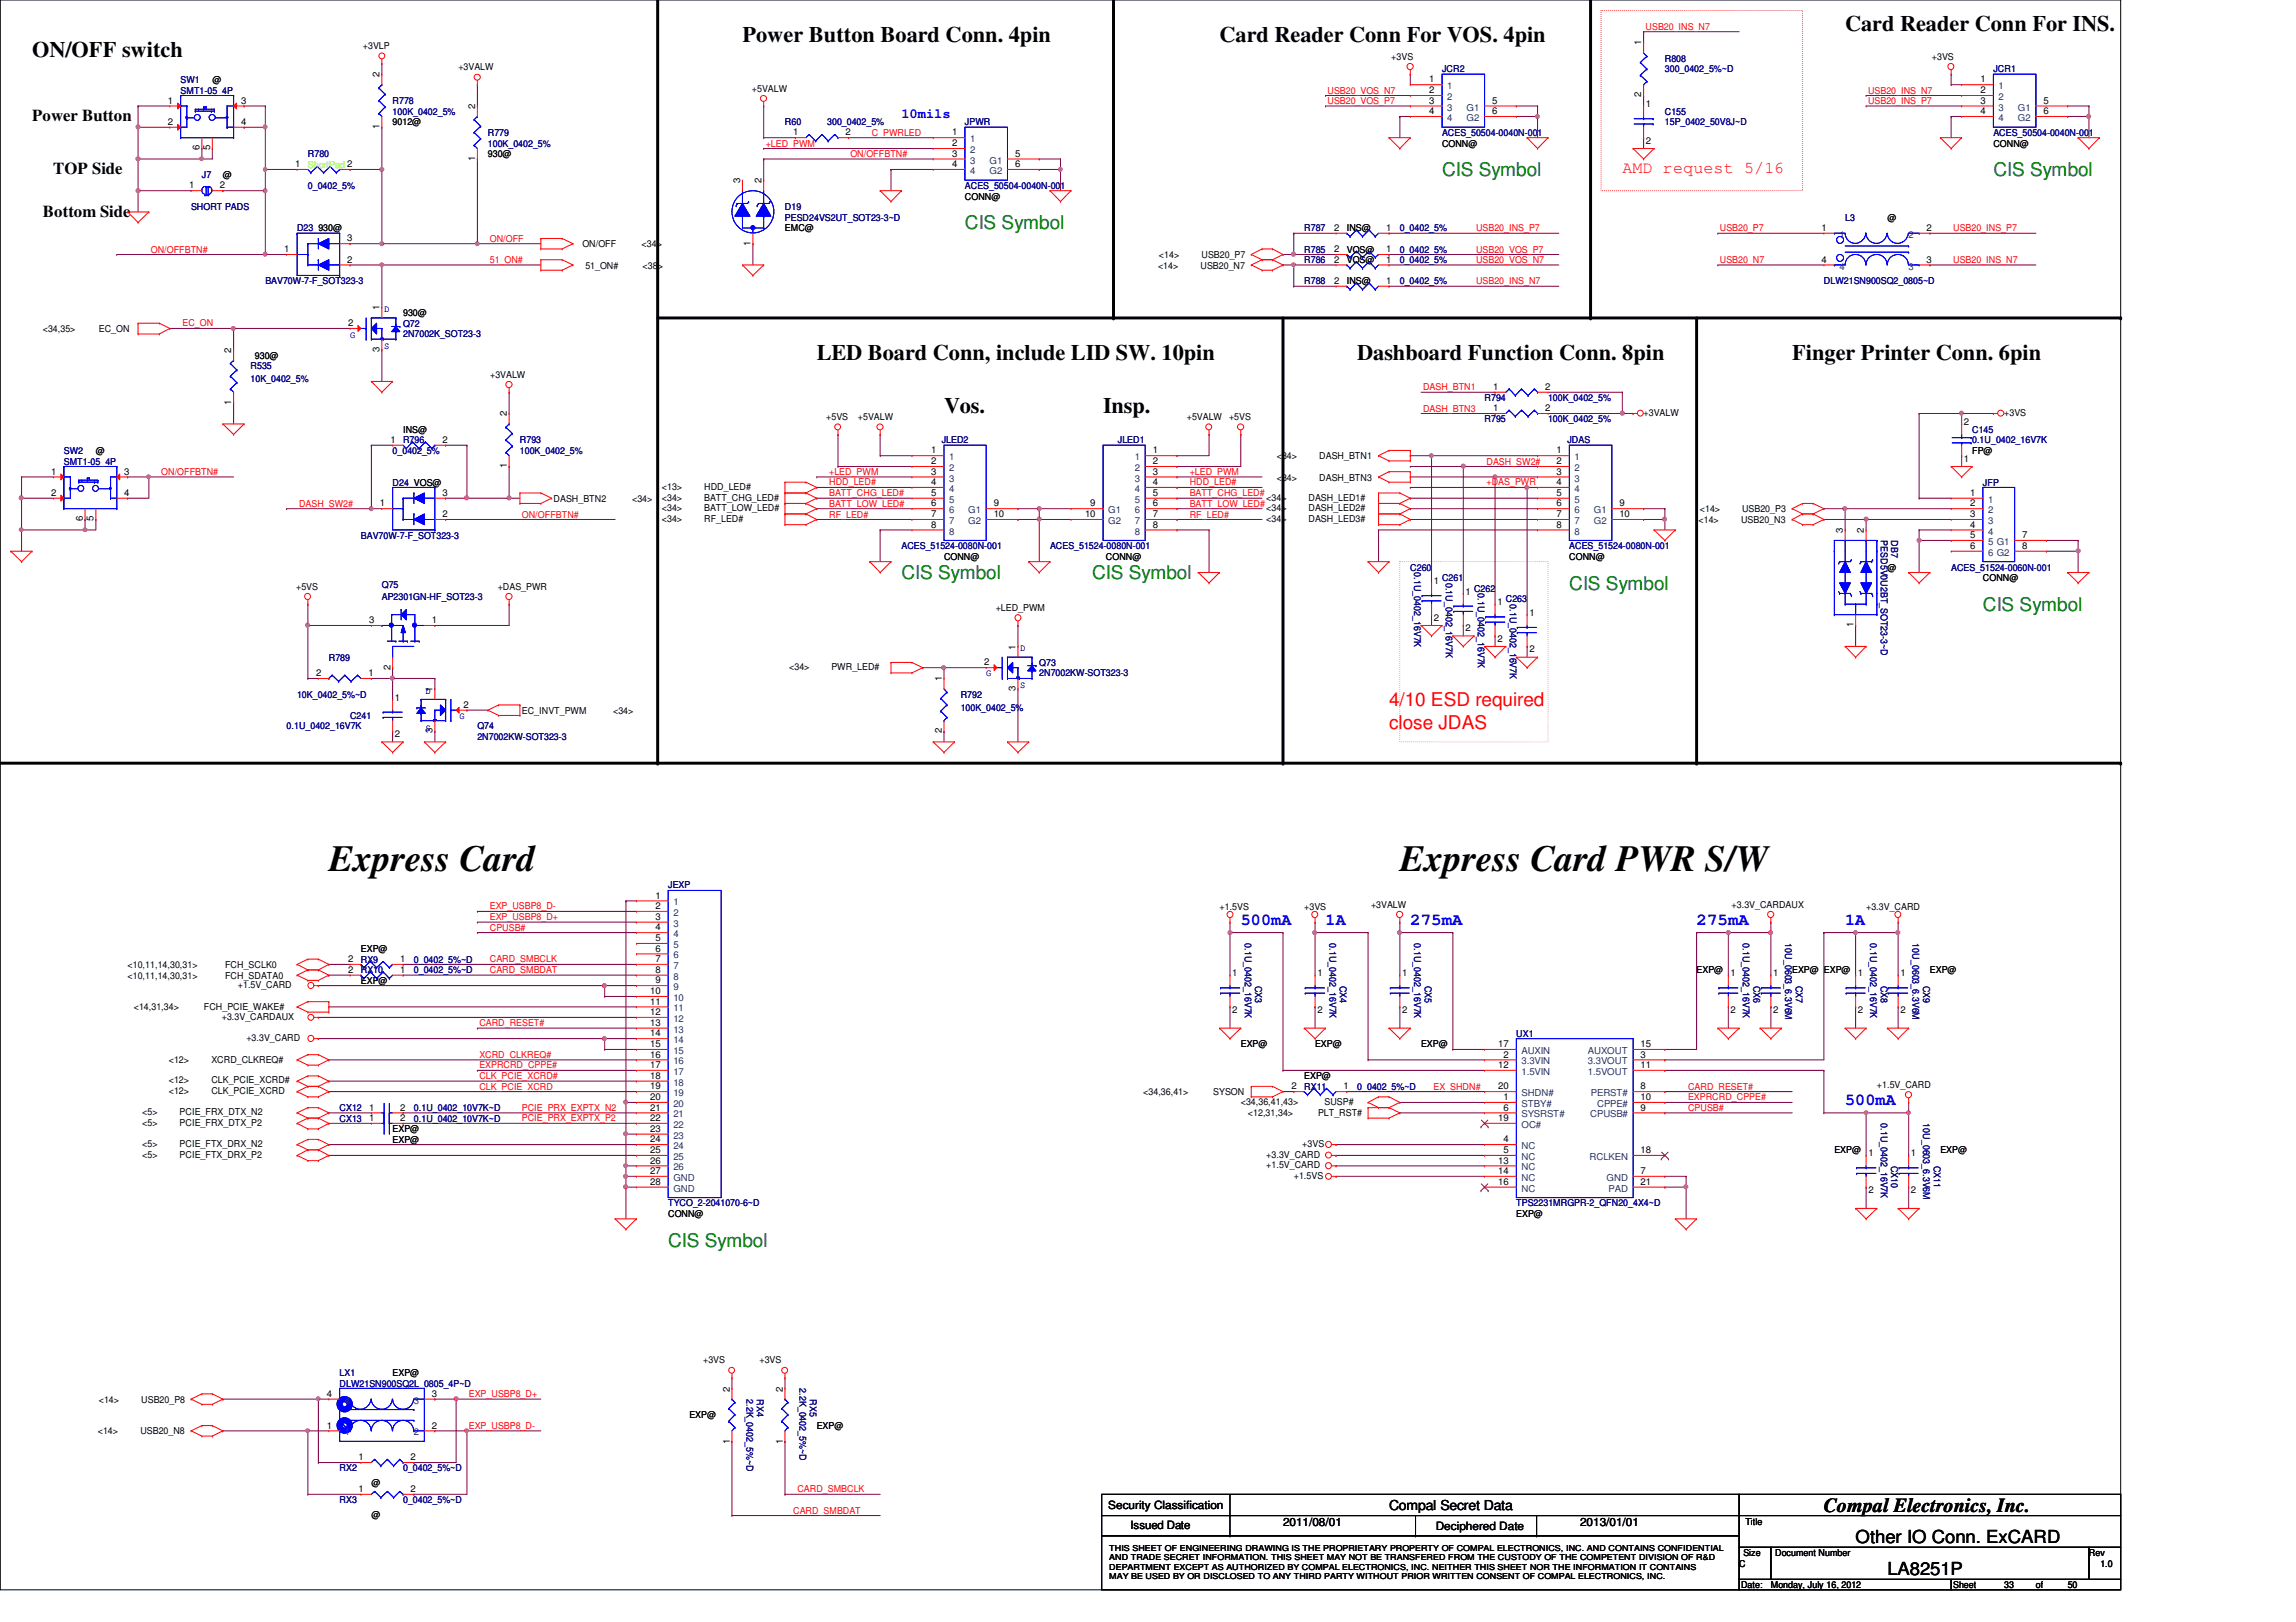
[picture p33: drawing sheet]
<svg xmlns="http://www.w3.org/2000/svg" width="297mm" height="210mm" viewBox="0 0 297 210" stroke-linecap="round" stroke-linejoin="round" font-family="sans-serif">
<defs><g id="words">
<g font-size="4.8">
<text x="42.5" y="112.7">Express Card</text>
<text x="181.1" y="112.7">Express Card PWR S/W</text>
</g>
<g font-size="2.9">
<text x="96.1" y="5.4">Power Button Board Conn. 4pin</text>
<text x="157.8" y="5.4">Card Reader Conn For VOS. 4pin</text>
<text x="238.7" y="4">Card Reader Conn For INS.</text>
<text x="4.1" y="7.4">ON/OFF switch</text>
<text x="105.7" y="46.5">LED Board Conn, include LID SW. 10pin</text>
<text x="175.6" y="46.5">Dashboard Function Conn. 8pin</text>
<text x="231.9" y="46.5">Finger Printer Conn. 6pin</text>
<text x="122.1" y="53.4">Vos.</text>
<text x="142.7" y="53.4">Insp.</text>
</g>
<text font-size="2.6" x="236" y="195.7">Compal Electronics, Inc.</text>
<g font-size="2.5" fill="#008000">
<text x="186.6" y="22.8">CIS Symbol</text>
<text x="257.9" y="22.8">CIS Symbol</text>
<text x="124.8" y="29.7">CIS Symbol</text>
<text x="116.6" y="74.9">CIS Symbol</text>
<text x="141.3" y="74.9">CIS Symbol</text>
<text x="203" y="76.3">CIS Symbol</text>
<text x="256.5" y="79">CIS Symbol</text>
<text x="86.4" y="161.3">CIS Symbol</text>
</g>
<g font-size="2.5" fill="#f00">
<text x="179.7" y="91.4">4/10 ESD required</text>
<text x="179.7" y="94.3">close JDAS</text>
</g>
<g font-size="2.3">
<text x="240.1" y="199.7">Other IO Conn. ExCARD</text>
<text x="244.2" y="203.8">LA8251P</text>
</g>
<g font-size="2.2">
<text x="4.1" y="15.7">Power Button</text>
<text x="6.9" y="22.6">TOP Side</text>
<text x="5.5" y="28.1">Bottom Side</text>
</g>
<text font-size="2.2" fill="#f00" x="209.9" y="22.4">AMD request 5/16</text>
<g font-size="2.2" fill="#00f">
<text x="160.5" y="119.7">500mA</text>
<text x="171.5" y="119.7">1A</text>
<text x="182.5" y="119.7">275mA</text>
<text x="219.5" y="119.7">275mA</text>
<text x="238.7" y="119.7">1A</text>
<text x="238.7" y="143">500mA</text>
</g>
<text font-size="1.8" fill="#00f" x="116.6" y="15.2">10mils</text>
<text font-size="1.8" x="179.7" y="195.4">Compal Secret Data</text>
<g font-size="1.5">
<text x="143.4" y="195.3">Security Classification</text>
<text x="146.3" y="197.9">Issued Date</text>
<text x="166" y="197.5">2011/08/01</text>
<text x="204.4" y="197.5">2013/01/01</text>
<text x="185.8" y="198">Deciphered Date</text>
</g>
<g font-size="1.2">
<text x="212.3" y="5.9" transform="rotate(-90 212.3 5.9)">1</text>
<text x="27.5" y="10.8">@</text>
<text x="46.9" y="6.3">+3VLP</text>
<text x="49.1" y="10" transform="rotate(-90 49.1 10)">2</text>
<text x="59.3" y="9.1">+3VALW</text>
<text x="97.3" y="11.9">+5VALW</text>
<text x="180" y="7.7">+3VS</text>
<text x="184.9" y="10.7">1</text>
<text x="249.9" y="7.7">+3VS</text>
<text x="256.2" y="10.7">1</text>
<text x="21.7" y="16.2">2</text>
<text x="21.7" y="13.4">1</text>
<text x="31.2" y="13.4">3</text>
<text x="31.2" y="16.2">4</text>
<text x="49.1" y="16.7" transform="rotate(-90 49.1 16.7)">1</text>
<text x="50.8" y="16.2">9012@</text>
<text x="61.5" y="14.1" transform="rotate(-90 61.5 14.1)">2</text>
<text x="102.6" y="17.5">1</text>
<text x="109.4" y="17.5">2</text>
<text x="123.2" y="17.5">1</text>
<text x="184.9" y="12.1">2</text>
<text x="184.9" y="13.4">3</text>
<text x="184.9" y="14.8">4</text>
<text x="193" y="13.4">5</text>
<text x="193" y="14.8">6</text>
<text x="212.3" y="12.6" transform="rotate(-90 212.3 12.6)">2</text>
<text x="212.9" y="13.8">1</text>
<text x="256.2" y="12.1">2</text>
<text x="256.2" y="13.4">3</text>
<text x="256.2" y="14.8">4</text>
<text x="264.4" y="13.4">5</text>
<text x="264.4" y="14.8">6</text>
<text x="25.8" y="19.5" transform="rotate(-90 25.8 19.5)">6</text>
<text x="27.2" y="19.5" transform="rotate(-90 27.2 19.5)">5</text>
<text x="28.8" y="23.1">@</text>
<text x="38.2" y="21.6">1</text>
<text x="61.5" y="20.9" transform="rotate(-90 61.5 20.9)">1</text>
<text x="63.1" y="20.4">930@</text>
<text x="95.8" y="23.7" transform="rotate(-90 95.8 23.7)">3</text>
<text x="98.5" y="23.7" transform="rotate(-90 98.5 23.7)">2</text>
<text x="123.2" y="18.9">2</text>
<text x="123.2" y="20.3">3</text>
<text x="123.2" y="21.6">4</text>
<text x="131.3" y="20.3">5</text>
<text x="131.3" y="21.6">6</text>
<text x="186.6" y="19">CONN@</text>
<text x="212.9" y="18.6">2</text>
<text x="257.9" y="19">CONN@</text>
<text x="24.5" y="24.4">1</text>
<text x="28.4" y="24.4">2</text>
<text x="41.2" y="29.9">930@</text>
<text x="101.6" y="29.9">EMC@</text>
<text x="124.8" y="25.8">CONN@</text>
<text x="172.6" y="29.9">2</text>
<text x="174.2" y="29.9">INS@</text>
<text x="179.3" y="29.9">1</text>
<text x="235.7" y="29.9">1</text>
<text x="244.2" y="28.6">@</text>
<text x="249.3" y="29.9">2</text>
<text x="36.8" y="32.6">1</text>
<text x="44.9" y="34">2</text>
<text x="44.9" y="31.2">3</text>
<text x="75.3" y="32">ON/OFF</text>
<text x="75.7" y="34.8">51_ON#</text>
<text x="83" y="32">&lt;34&gt;</text>
<text x="83.1" y="34.8">&lt;38&gt;</text>
<text x="97.1" y="31.8" transform="rotate(-90 97.1 31.8)">1</text>
<text x="149.8" y="34.8">&lt;14&gt;</text>
<text x="149.9" y="33.4">&lt;14&gt;</text>
<text x="155.3" y="34.8">USB20_N7</text>
<text x="155.4" y="33.4">USB20_P7</text>
<text x="172.6" y="32.6">2</text>
<text x="172.6" y="34">2</text>
<text x="174.2" y="32.7">VOS@</text>
<text x="174.2" y="34.1">VOS@</text>
<text x="179.3" y="32.6">1</text>
<text x="179.3" y="34">1</text>
<text x="235.7" y="34">4</text>
<text x="249.3" y="34">3</text>
<text x="49.1" y="40.2" transform="rotate(-90 49.1 40.2)">1</text>
<text x="52.2" y="40.9">930@</text>
<text x="172.6" y="36.7">2</text>
<text x="174.2" y="36.8">INS@</text>
<text x="179.3" y="36.7">1</text>
<text x="5.5" y="43">&lt;34,35&gt;</text>
<text x="12.8" y="43">EC_ON</text>
<text x="29.9" y="45.7" transform="rotate(-90 29.9 45.7)">2</text>
<text x="33" y="46.4">930@</text>
<text x="45" y="42.2">2</text>
<text x="49.1" y="45.6" transform="rotate(-90 49.1 45.6)">3</text>
<text x="29.9" y="52.4" transform="rotate(-90 29.9 52.4)">1</text>
<text x="63.4" y="48.9">+3VALW</text>
<text x="65.6" y="53.9" transform="rotate(-90 65.6 53.9)">2</text>
<text x="193.2" y="53.2">1</text>
<text x="193.2" y="50.5">1</text>
<text x="199.9" y="53.2">2</text>
<text x="199.9" y="50.5">2</text>
<text x="212.6" y="53.8">+3VALW</text>
<text x="259.3" y="53.8">+3VS</text>
<text x="12.4" y="58.8">@</text>
<text x="50.5" y="57.3">1</text>
<text x="52.2" y="56">INS@</text>
<text x="57.2" y="57.3">2</text>
<text x="106.9" y="54.4">+5VS</text>
<text x="111" y="54.4">+5VALW</text>
<text x="120.5" y="58.7">1</text>
<text x="149.1" y="58.7">1</text>
<text x="153.5" y="54.4">+5VALW</text>
<text x="159" y="54.4">+5VS</text>
<text x="165.2" y="59.4">&lt;34&gt;</text>
<text x="170.7" y="59.4">DASH_BTN1</text>
<text x="201.4" y="58.7">1</text>
<text x="254.1" y="59.7">1</text>
<text x="254.1" y="55">2</text>
<text x="255.1" y="58.8">FP@</text>
<text x="6.6" y="64.2">2</text>
<text x="6.6" y="61.4">1</text>
<text x="16.1" y="61.4">3</text>
<text x="16.1" y="64.2">4</text>
<text x="49.1" y="65.5">1</text>
<text x="57.2" y="64.2">3</text>
<text x="65.6" y="60.6" transform="rotate(-90 65.6 60.6)">1</text>
<text x="71.6" y="64.9">DASH_BTN2</text>
<text x="81.8" y="64.9">&lt;34&gt;</text>
<text x="85.6" y="64.8">&lt;34&gt;</text>
<text x="85.6" y="63.4">&lt;13&gt;</text>
<text x="91.1" y="64.8">BATT_CHG_LED#</text>
<text x="91.1" y="63.4">HDD_LED#</text>
<text x="120.5" y="60.1">2</text>
<text x="120.5" y="61.4">3</text>
<text x="120.5" y="62.8">4</text>
<text x="120.5" y="64.2">5</text>
<text x="120.5" y="65.5">6</text>
<text x="128.6" y="65.5">9</text>
<text x="141.1" y="65.5">9</text>
<text x="149.1" y="60.1">2</text>
<text x="149.1" y="61.4">3</text>
<text x="149.1" y="62.8">4</text>
<text x="149.1" y="64.2">5</text>
<text x="149.1" y="65.5">6</text>
<text x="163.8" y="64.8">&lt;34&gt;</text>
<text x="165.2" y="62.2">&lt;34&gt;</text>
<text x="169.3" y="64.8">DASH_LED1#</text>
<text x="170.7" y="62.2">DASH_BTN3</text>
<text x="201.4" y="60.1">2</text>
<text x="201.4" y="61.4">3</text>
<text x="201.4" y="62.8">4</text>
<text x="201.4" y="64.2">5</text>
<text x="201.4" y="65.5">6</text>
<text x="209.5" y="65.5">9</text>
<text x="254.9" y="64.2">1</text>
<text x="254.9" y="65.5">2</text>
<text x="10.7" y="67.5" transform="rotate(-90 10.7 67.5)">6</text>
<text x="12.1" y="67.5" transform="rotate(-90 12.1 67.5)">5</text>
<text x="57.2" y="66.9">2</text>
<text x="85.6" y="66.2">&lt;34&gt;</text>
<text x="85.6" y="67.5">&lt;34&gt;</text>
<text x="91.1" y="66.2">BATT_LOW_LED#</text>
<text x="91.1" y="67.5">RF_LED#</text>
<text x="120.5" y="66.9">7</text>
<text x="120.5" y="68.3">8</text>
<text x="128.6" y="66.9">10</text>
<text x="140.4" y="66.9">10</text>
<text x="149.1" y="66.9">7</text>
<text x="149.1" y="68.3">8</text>
<text x="163.8" y="66.2">&lt;34&gt;</text>
<text x="163.8" y="67.5">&lt;34&gt;</text>
<text x="169.3" y="66.2">DASH_LED2#</text>
<text x="169.3" y="67.5">DASH_LED3#</text>
<text x="201.4" y="66.9">7</text>
<text x="201.4" y="68.3">8</text>
<text x="209.5" y="66.9">10</text>
<text x="219.7" y="67.6">&lt;14&gt;</text>
<text x="219.9" y="66.3">&lt;14&gt;</text>
<text x="225.3" y="67.6">USB20_N3</text>
<text x="225.4" y="66.3">USB20_P3</text>
<text x="238.4" y="69" transform="rotate(-90 238.4 69)">3</text>
<text x="241.1" y="69" transform="rotate(-90 241.1 69)">2</text>
<text x="254.9" y="66.9">3</text>
<text x="254.9" y="68.3">4</text>
<text x="254.9" y="69.6">5</text>
<text x="254.9" y="71">6</text>
<text x="261.6" y="69.6">7</text>
<text x="261.6" y="71">8</text>
<text x="38.3" y="76.3">+5VS</text>
<text x="64.4" y="76.3">+DAS_PWR</text>
<text x="122.1" y="72.5">CONN@</text>
<text x="143.1" y="72.5">CONN@</text>
<text x="185.5" y="75.6">1</text>
<text x="189.6" y="77">1</text>
<text x="203" y="72.5">CONN@</text>
<text x="244.2" y="73.8">@</text>
<text x="256.5" y="75.2">CONN@</text>
<text x="47.7" y="80.6">3</text>
<text x="55.9" y="80.6">1</text>
<text x="128.8" y="79">+LED_PWM</text>
<text x="185.5" y="80.3">2</text>
<text x="189.6" y="81.7">2</text>
<text x="193.7" y="78.3">1</text>
<text x="193.7" y="83.1">2</text>
<text x="197.9" y="79.7">1</text>
<text x="239.8" y="81.2" transform="rotate(-90 239.8 81.2)">1</text>
<text x="40.9" y="87.5">2</text>
<text x="47.7" y="87.5">1</text>
<text x="50.5" y="86.7" transform="rotate(-90 50.5 86.7)">2</text>
<text x="56" y="89.5" transform="rotate(-90 56 89.5)">1</text>
<text x="102.1" y="86.7">&lt;34&gt;</text>
<text x="107.6" y="86.7">PWR_LED#</text>
<text x="121.8" y="88.2" transform="rotate(-90 121.8 88.2)">1</text>
<text x="127.3" y="86.1">2</text>
<text x="131.4" y="89.5" transform="rotate(-90 131.4 89.5)">3</text>
<text x="131.4" y="84.1" transform="rotate(-90 131.4 84.1)">1</text>
<text x="197.9" y="84.4">2</text>
<text x="51.1" y="90.7">1</text>
<text x="51.1" y="95.4">2</text>
<text x="56" y="94.9" transform="rotate(-90 56 94.9)">3</text>
<text x="60" y="91.6">2</text>
<text x="67.5" y="92.4">EC_INVT_PWM</text>
<text x="79.3" y="92.4">&lt;34&gt;</text>
<text x="121.8" y="94.9" transform="rotate(-90 121.8 94.9)">2</text>
<text x="84.8" y="116.3">1</text>
<text x="84.8" y="117.6">2</text>
<text x="84.8" y="119">3</text>
<text x="157.8" y="117.7">+1.5VS</text>
<text x="168.7" y="117.7">+3VS</text>
<text x="177.4" y="117.5">+3VALW</text>
<text x="224" y="117.5">+3.3V_CARDAUX</text>
<text x="241.4" y="117.7">+3.3V_CARD</text>
<text x="16.5" y="125.3">&lt;10,11,14,30,31&gt;</text>
<text x="29.1" y="125.3">FCH_SCLK0</text>
<text x="45" y="124.5">2</text>
<text x="45" y="125.9">2</text>
<text x="46.7" y="123.2">EXP@</text>
<text x="51.8" y="124.5">1</text>
<text x="51.8" y="125.9">1</text>
<text x="84.8" y="120.4">4</text>
<text x="84.8" y="121.8">5</text>
<text x="84.8" y="123.1">6</text>
<text x="84.8" y="124.5">7</text>
<text x="84.8" y="125.9">8</text>
<text x="219.5" y="125.9">EXP@</text>
<text x="231.9" y="125.9">EXP@</text>
<text x="236" y="125.9">EXP@</text>
<text x="249.7" y="125.9">EXP@</text>
<text x="16.5" y="126.7">&lt;10,11,14,30,31&gt;</text>
<text x="17.3" y="130.8">&lt;14,31,34&gt;</text>
<text x="26.4" y="130.8">FCH_PCIE_WAKE#</text>
<text x="28.7" y="132">+3.3V_CARDAUX</text>
<text x="29.1" y="126.7">FCH_SDATA0</text>
<text x="30.8" y="127.9">+1.5V_CARD</text>
<text x="46.7" y="127.3">EXP@</text>
<text x="84.1" y="128.7">10</text>
<text x="84.1" y="130">11</text>
<text x="84.1" y="131.4">12</text>
<text x="84.8" y="127.3">9</text>
<text x="159.4" y="126.3">1</text>
<text x="159.4" y="131.1">2</text>
<text x="170.4" y="126.3">1</text>
<text x="170.4" y="131.1">2</text>
<text x="181.4" y="126.3">1</text>
<text x="181.4" y="131.1">2</text>
<text x="223.9" y="126.3">1</text>
<text x="223.9" y="131.1">2</text>
<text x="229.4" y="126.3">1</text>
<text x="229.4" y="131.1">2</text>
<text x="240.4" y="126.3">1</text>
<text x="240.4" y="131.1">2</text>
<text x="245.9" y="126.3">1</text>
<text x="245.9" y="131.1">2</text>
<text x="21.8" y="137.5">&lt;12&gt;</text>
<text x="27.3" y="137.5">XCRD_CLKREQ#</text>
<text x="31.9" y="134.7">+3.3V_CARD</text>
<text x="84.1" y="132.8">13</text>
<text x="84.1" y="134.1">14</text>
<text x="84.1" y="135.5">15</text>
<text x="84.1" y="136.9">16</text>
<text x="160.5" y="135.6">EXP@</text>
<text x="170.1" y="135.6">EXP@</text>
<text x="183.9" y="135.6">EXP@</text>
<text x="193.8" y="135.5">17</text>
<text x="194.5" y="136.9">2</text>
<text x="212.3" y="136.9">3</text>
<text x="212.3" y="135.5">15</text>
<text x="21.8" y="140.2">&lt;12&gt;</text>
<text x="21.8" y="141.6">&lt;12&gt;</text>
<text x="27.3" y="140.2">CLK_PCIE_XCRD#</text>
<text x="27.3" y="141.6">CLK_PCIE_XCRD</text>
<text x="47.7" y="143.7">1</text>
<text x="51.8" y="143.7">2</text>
<text x="84.1" y="138.2">17</text>
<text x="84.1" y="139.6">18</text>
<text x="84.1" y="141">19</text>
<text x="84.1" y="142.4">20</text>
<text x="84.1" y="143.7">21</text>
<text x="147.9" y="141.7">&lt;34,36,41&gt;</text>
<text x="157" y="141.7">SYSON</text>
<text x="160.5" y="143">&lt;34,36,41,43&gt;</text>
<text x="167.1" y="141">2</text>
<text x="168.7" y="139.7">EXP@</text>
<text x="171.4" y="143">SUSP#</text>
<text x="173.8" y="141">1</text>
<text x="193.8" y="138.2">12</text>
<text x="193.8" y="141">20</text>
<text x="194.5" y="142.4">1</text>
<text x="194.5" y="143.7">6</text>
<text x="212.3" y="141">8</text>
<text x="212.3" y="143.7">9</text>
<text x="212.3" y="142.4">10</text>
<text x="212.3" y="138.2">11</text>
<text x="242.8" y="140.8">+1.5V_CARD</text>
<text x="18.4" y="145.7">&lt;5&gt;</text>
<text x="18.4" y="144.4">&lt;5&gt;</text>
<text x="18.4" y="149.8">&lt;5&gt;</text>
<text x="18.4" y="148.5">&lt;5&gt;</text>
<text x="23.2" y="145.7">PCIE_FRX_DTX_P2</text>
<text x="23.2" y="144.4">PCIE_FRX_DTX_N2</text>
<text x="23.2" y="149.8">PCIE_FTX_DRX_P2</text>
<text x="23.2" y="148.5">PCIE_FTX_DRX_N2</text>
<text x="47.7" y="145.1">1</text>
<text x="50.8" y="146.5">EXP@</text>
<text x="50.8" y="147.9">EXP@</text>
<text x="51.8" y="145.1">2</text>
<text x="84.1" y="145.1">22</text>
<text x="84.1" y="146.5">23</text>
<text x="84.1" y="147.8">24</text>
<text x="84.1" y="149.2">25</text>
<text x="161.5" y="144.5">&lt;12,31,34&gt;</text>
<text x="163.8" y="149.8">+3.3V_CARD</text>
<text x="168.5" y="148.5">+3VS</text>
<text x="170.5" y="144.5">PLT_RST#</text>
<text x="193.8" y="145.1">19</text>
<text x="194.5" y="147.8">4</text>
<text x="194.5" y="149.2">5</text>
<text x="212.3" y="149.2">18</text>
<text x="237.3" y="149.3">EXP@</text>
<text x="241.7" y="149.6">1</text>
<text x="247.2" y="149.6">1</text>
<text x="251" y="149.3">EXP@</text>
<text x="84.1" y="150.6">26</text>
<text x="84.1" y="151.9">27</text>
<text x="84.1" y="153.3">28</text>
<text x="163.8" y="151.2">+1.5V_CARD</text>
<text x="167.4" y="152.6">+1.5VS</text>
<text x="193.8" y="150.6">13</text>
<text x="193.8" y="151.9">14</text>
<text x="193.8" y="153.3">16</text>
<text x="212.3" y="151.9">7</text>
<text x="212.3" y="153.3">21</text>
<text x="241.7" y="154.3">2</text>
<text x="247.2" y="154.3">2</text>
<text x="86.4" y="157.5">CONN@</text>
<text x="196.2" y="157.5">EXP@</text>
<text x="50.8" y="178.1">EXP@</text>
<text x="91" y="176.4">+3VS</text>
<text x="98.3" y="176.4">+3VS</text>
<text x="12.7" y="185.6">&lt;14&gt;</text>
<text x="12.8" y="181.5">&lt;14&gt;</text>
<text x="18.2" y="185.6">USB20_N8</text>
<text x="18.3" y="181.5">USB20_P8</text>
<text x="42.3" y="184.9">1</text>
<text x="42.3" y="180.8">4</text>
<text x="55.9" y="184.9">2</text>
<text x="55.9" y="180.8">3</text>
<text x="89.2" y="183.6">EXP@</text>
<text x="94.4" y="180.1" transform="rotate(-90 94.4 180.1)">2</text>
<text x="101.3" y="180.1" transform="rotate(-90 101.3 180.1)">2</text>
<text x="105.7" y="185">EXP@</text>
<text x="46.4" y="189">1</text>
<text x="53.1" y="189">2</text>
<text x="94.4" y="186.8" transform="rotate(-90 94.4 186.8)">1</text>
<text x="101.3" y="186.8" transform="rotate(-90 101.3 186.8)">1</text>
<text x="46.4" y="193.1">1</text>
<text x="48" y="196.5">@</text>
<text x="48" y="192.4">@</text>
<text x="53.1" y="193.1">2</text>
<text x="225.8" y="197.4">Title</text>
<text x="225" y="202.8">C</text>
<text x="225.5" y="201.4">Size</text>
<text x="229.7" y="201.4">Document Number</text>
<text x="270.3" y="201.4">Rev</text>
<text x="271.7" y="202.8">1.0</text>
<text x="225.3" y="205.5">Date:</text>
<text x="229.1" y="205.5">Monday, July 16, 2012</text>
<text x="252.7" y="205.5">Sheet</text>
<text x="259.3" y="205.5">33</text>
<text x="263.4" y="205.5">of</text>
<text x="267.5" y="205.5">50</text>
</g>
<g font-size="1.2" fill="#f00">
<text x="212.9" y="3.9">USB20_INS_N7</text>
<text x="112.8" y="17.6">C_PWRLED</text>
<text x="171.7" y="12.1">USB20_VOS_N7</text>
<text x="171.7" y="13.5">USB20_VOS_P7</text>
<text x="241.7" y="12.1">USB20_INS_N7</text>
<text x="241.7" y="13.5">USB20_INS_P7</text>
<text x="99.1" y="19">+LED_PWM</text>
<text x="110" y="20.3">ON/OFFBTN#</text>
<text x="191" y="29.9">USB20_INS_P7</text>
<text x="222.5" y="29.9">USB20_P7</text>
<text x="252.7" y="29.9">USB20_INS_P7</text>
<text x="19.5" y="32.7">ON/OFFBTN#</text>
<text x="63.4" y="31.3">ON/OFF</text>
<text x="63.4" y="34">51_ON#</text>
<text x="191" y="32.7">USB20_VOS_P7</text>
<text x="191" y="34">USB20_VOS_N7</text>
<text x="222.5" y="34">USB20_N7</text>
<text x="252.7" y="34">USB20_INS_N7</text>
<text x="191" y="36.8">USB20_INS_N7</text>
<text x="23.6" y="42.2">EC_ON</text>
<text x="184.1" y="50.5">DASH_BTN1</text>
<text x="184.1" y="53.3">DASH_BTN3</text>
<text x="20.9" y="61.5">ON/OFFBTN#</text>
<text x="38.7" y="65.6">DASH_SW2#</text>
<text x="107.3" y="62.8">HDD_LED#</text>
<text x="107.3" y="64.2">BATT_CHG_LED#</text>
<text x="107.3" y="65.6">BATT_LOW_LED#</text>
<text x="107.3" y="61.5">+LED_PWM</text>
<text x="153.9" y="62.8">HDD_LED#</text>
<text x="153.9" y="64.2">BATT_CHG_LED#</text>
<text x="153.9" y="65.6">BATT_LOW_LED#</text>
<text x="153.9" y="61.5">+LED_PWM</text>
<text x="192.3" y="60.1">DASH_SW2#</text>
<text x="192.3" y="62.8">+DAS_PWR</text>
<text x="67.5" y="67">ON/OFFBTN#</text>
<text x="107.3" y="67">RF_LED#</text>
<text x="153.9" y="67">RF_LED#</text>
<text x="63.4" y="117.7">EXP_USBP8_D-</text>
<text x="63.4" y="119.1">EXP_USBP8_D+</text>
<text x="63.4" y="120.4">CPUSB#</text>
<text x="63.4" y="125.9">CARD_SMBDAT</text>
<text x="63.4" y="124.5">CARD_SMBCLK</text>
<text x="62" y="132.8">CARD_RESET#</text>
<text x="62" y="136.9">XCRD_CLKREQ#</text>
<text x="62" y="139.7">CLK_PCIE_XCRD#</text>
<text x="62" y="138.3">EXPRCRD_CPPE#</text>
<text x="62" y="141">CLK_PCIE_XCRD</text>
<text x="67.5" y="143.8">PCIE_PRX_EXPTX_N2</text>
<text x="185.5" y="141">EX_SHDN#</text>
<text x="218.4" y="142.4">EXPRCRD_CPPE#</text>
<text x="218.4" y="141">CARD_RESET#</text>
<text x="218.4" y="143.8">CPUSB#</text>
<text x="67.5" y="145.1">PCIE_PRX_EXPTX_P2</text>
<text x="60.7" y="184.9">EXP_USBP8_D-</text>
<text x="60.7" y="180.8">EXP_USBP8_D+</text>
<text x="102.6" y="195.9">CARD_SMBDAT</text>
<text x="103.2" y="193.1">CARD_SMBCLK</text>
</g>
<g font-size="1.2" fill="#000080">
<text x="23.4" y="10.8">SW1</text>
<text x="186.6" y="9.4">JCR2</text>
<text x="215.4" y="8">R808</text>
<text x="215.4" y="9.4">300_0402_5%~D</text>
<text x="257.9" y="9.4">JCR1</text>
<text x="23.4" y="12.1">SMT1-05_4P</text>
<text x="50.8" y="13.5">R778</text>
<text x="50.8" y="14.9">100K_0402_5%</text>
<text x="63.1" y="17.6">R779</text>
<text x="101.6" y="16.2">R60</text>
<text x="107" y="16.2">300_0402_5%</text>
<text x="124.8" y="16.2">JPWR</text>
<text x="186.6" y="17.6">ACES_50504-0040N-001</text>
<text x="215.4" y="14.9">C155</text>
<text x="215.4" y="16.2">15P_0402_50V8J~D</text>
<text x="257.9" y="17.6">ACES_50504-0040N-001</text>
<text x="26.1" y="23.1">J7</text>
<text x="39.8" y="20.4">R780</text>
<text x="63.1" y="19">100K_0402_5%</text>
<text x="24.7" y="27.2">SHORT PADS</text>
<text x="38.4" y="29.9">D23</text>
<text x="39.8" y="24.5">0_0402_5%</text>
<text x="101.6" y="27.2">D19</text>
<text x="101.6" y="28.6">PESD24VS2UT_SOT23-3~D</text>
<text x="124.8" y="24.5">ACES_50504-0040N-001</text>
<text x="168.7" y="29.9">R787</text>
<text x="181.1" y="29.9">0_0402_5%</text>
<text x="238.7" y="28.6">L3</text>
<text x="168.7" y="32.7">R785</text>
<text x="168.7" y="34.1">R786</text>
<text x="181.1" y="32.7">0_0402_5%</text>
<text x="181.1" y="34.1">0_0402_5%</text>
<text x="34.3" y="36.8">BAV70W-7-F_SOT323-3</text>
<text x="168.7" y="36.8">R788</text>
<text x="181.1" y="36.8">0_0402_5%</text>
<text x="236" y="36.8">DLW21SN900SQ2_0805~D</text>
<text x="32.4" y="47.8">R535</text>
<text x="52.2" y="42.3">Q72</text>
<text x="52.2" y="43.6">2N7002K_SOT23-3</text>
<text x="32.4" y="49.4">10K_0402_5%</text>
<text x="192.1" y="51.9">R794</text>
<text x="200.3" y="51.9">100K_0402_5%</text>
<text x="8.3" y="58.8">SW2</text>
<text x="50.8" y="58.8">0_0402_5%</text>
<text x="52.2" y="57.4">R796</text>
<text x="67.3" y="57.4">R793</text>
<text x="67.3" y="58.8">100K_0402_5%</text>
<text x="121.8" y="57.4">JLED2</text>
<text x="144.6" y="57.4">JLED1</text>
<text x="192.1" y="54.7">R795</text>
<text x="200.3" y="54.7">100K_0402_5%</text>
<text x="202.8" y="57.4">JDAS</text>
<text x="255.1" y="56">C145</text>
<text x="255.1" y="57.4">0.1U_0402_16V7K</text>
<text x="8.3" y="60.1">SMT1-05_4P</text>
<text x="50.8" y="62.9">D24 VOS@</text>
<text x="256.5" y="62.9">JFP</text>
<text x="46.7" y="69.7">BAV70W-7-F_SOT323-3</text>
<text x="116.6" y="71.1">ACES_51524-0080N-001</text>
<text x="135.8" y="71.1">ACES_51524-0080N-001</text>
<text x="203" y="71.1">ACES_51524-0080N-001</text>
<text x="243.3" y="69.9" transform="rotate(90 243.3 69.9)">PESD5V0U2BT_SOT23-3~D</text>
<text x="244.7" y="69.9" transform="rotate(90 244.7 69.9)">DB7</text>
<text x="49.4" y="76">Q75</text>
<text x="49.4" y="77.7">AP2301GN-HF_SOT23-3</text>
<text x="182.5" y="73.8">C260</text>
<text x="183" y="74.1" transform="rotate(90 183 74.1)">0.1U_0402_16V7K</text>
<text x="186.6" y="75.2">C261</text>
<text x="187.1" y="75.4" transform="rotate(90 187.1 75.4)">0.1U_0402_16V7K</text>
<text x="190.7" y="76.6">C262</text>
<text x="191.2" y="76.8" transform="rotate(90 191.2 76.8)">0.1U_0402_16V7K</text>
<text x="194.8" y="77.9">C263</text>
<text x="252.4" y="73.8">ACES_51524-0060N-001</text>
<text x="195.3" y="78.2" transform="rotate(90 195.3 78.2)">0.1U_0402_16V7K</text>
<text x="42.5" y="85.5">R789</text>
<text x="134.4" y="86.2">Q73</text>
<text x="134.4" y="87.5">2N7002KW-SOT323-3</text>
<text x="37.1" y="94.4">0.1U_0402_16V7K</text>
<text x="38.4" y="90.3">10K_0402_5%~D</text>
<text x="45.3" y="93">C241</text>
<text x="61.8" y="94.4">Q74</text>
<text x="61.8" y="95.8">2N7002KW-SOT323-3</text>
<text x="124.3" y="90.3">R792</text>
<text x="124.3" y="91.9">100K_0402_5%</text>
<text x="86.4" y="115">JEXP</text>
<text x="46.7" y="124.6">RX9</text>
<text x="46.7" y="125.9">RX10</text>
<text x="53.5" y="125.9">0_0402_5%~D</text>
<text x="53.5" y="124.6">0_0402_5%~D</text>
<text x="161" y="122.1" transform="rotate(90 161 122.1)">0.1U_0402_16V7K</text>
<text x="172" y="122.1" transform="rotate(90 172 122.1)">0.1U_0402_16V7K</text>
<text x="183" y="122.1" transform="rotate(90 183 122.1)">0.1U_0402_16V7K</text>
<text x="225.5" y="122.1" transform="rotate(90 225.5 122.1)">0.1U_0402_16V7K</text>
<text x="231" y="122.1" transform="rotate(90 231 122.1)">10U_0603_6.3V6M</text>
<text x="241.9" y="122.1" transform="rotate(90 241.9 122.1)">0.1U_0402_16V7K</text>
<text x="247.4" y="122.1" transform="rotate(90 247.4 122.1)">10U_0603_6.3V6M</text>
<text x="162.4" y="127.6" transform="rotate(90 162.4 127.6)">CX3</text>
<text x="173.4" y="127.6" transform="rotate(90 173.4 127.6)">CX4</text>
<text x="184.3" y="127.6" transform="rotate(90 184.3 127.6)">CX5</text>
<text x="226.9" y="127.6" transform="rotate(90 226.9 127.6)">CX6</text>
<text x="232.3" y="127.6" transform="rotate(90 232.3 127.6)">CX7</text>
<text x="243.3" y="127.6" transform="rotate(90 243.3 127.6)">CX8</text>
<text x="248.8" y="127.6" transform="rotate(90 248.8 127.6)">CX9</text>
<text x="196.2" y="134.2">UX1</text>
<text x="43.9" y="143.8">CX12</text>
<text x="53.5" y="143.8">0.1U_0402_10V7K~D</text>
<text x="168.7" y="141.1">RX11</text>
<text x="175.6" y="141.1">0_0402_5%~D</text>
<text x="43.9" y="145.2">CX13</text>
<text x="53.5" y="145.2">0.1U_0402_10V7K~D</text>
<text x="243.3" y="145.4" transform="rotate(90 243.3 145.4)">0.1U_0402_16V7K</text>
<text x="248.8" y="145.4" transform="rotate(90 248.8 145.4)">10U_0603_6.3V6M</text>
<text x="244.7" y="150.9" transform="rotate(90 244.7 150.9)">CX10</text>
<text x="250.2" y="150.9" transform="rotate(90 250.2 150.9)">CX11</text>
<text x="86.4" y="156.1">TYCO_2-2041070-6~D</text>
<text x="196.2" y="156.1">TPS2231MRGPR-2_QFN20_4X4~D</text>
<text x="43.9" y="178.1">LX1</text>
<text x="43.9" y="179.5">DLW21SN900SQ2L_0805_4P~D</text>
<text x="103.4" y="179.7" transform="rotate(90 103.4 179.7)">2.2K_0402_5%~D</text>
<text x="96.6" y="181.1" transform="rotate(90 96.6 181.1)">2.2K_0402_5%~D</text>
<text x="97.9" y="181.1" transform="rotate(90 97.9 181.1)">RX4</text>
<text x="104.8" y="181.1" transform="rotate(90 104.8 181.1)">RX5</text>
<text x="43.9" y="190.4">RX2</text>
<text x="52.2" y="190.4">0_0402_5%~D</text>
<text x="43.9" y="194.5">RX3</text>
<text x="52.2" y="194.5">0_0402_5%~D</text>
</g>
<g font-size="1.2" fill="#004080">
<text x="187.2" y="11.6">1</text>
<text x="258.6" y="11.6">1</text>
<text x="187.2" y="13">2</text>
<text x="187.2" y="14.3">3</text>
<text x="187.2" y="15.7">4</text>
<text x="189.7" y="14.3">G1</text>
<text x="189.7" y="15.7">G2</text>
<text x="258.6" y="13">2</text>
<text x="258.6" y="14.3">3</text>
<text x="258.6" y="15.7">4</text>
<text x="261.1" y="14.3">G1</text>
<text x="261.1" y="15.7">G2</text>
<text x="125.5" y="18.4">1</text>
<text x="125.5" y="19.8">2</text>
<text x="125.5" y="21.2">3</text>
<text x="125.5" y="22.5">4</text>
<text x="128" y="21.2">G1</text>
<text x="128" y="22.5">G2</text>
<text x="238" y="30.8">1</text>
<text x="238" y="34.9">4</text>
<text x="246.9" y="34.9">3</text>
<text x="246.9" y="30.8">2</text>
<text x="122.8" y="59.6">1</text>
<text x="146.8" y="59.6">1</text>
<text x="203.7" y="59.6">1</text>
<text x="122.8" y="61">2</text>
<text x="122.8" y="62.3">3</text>
<text x="122.8" y="63.7">4</text>
<text x="122.8" y="65.1">5</text>
<text x="146.8" y="61">2</text>
<text x="146.8" y="62.3">3</text>
<text x="146.8" y="63.7">4</text>
<text x="146.8" y="65.1">5</text>
<text x="203.7" y="61">2</text>
<text x="203.7" y="62.3">3</text>
<text x="203.7" y="63.7">4</text>
<text x="203.7" y="65.1">5</text>
<text x="257.2" y="65.1">1</text>
<text x="122.8" y="66.4">6</text>
<text x="122.8" y="67.8">7</text>
<text x="122.8" y="69.2">8</text>
<text x="125.3" y="66.4">G1</text>
<text x="125.3" y="67.8">G2</text>
<text x="143.4" y="66.4">G1</text>
<text x="143.4" y="67.8">G2</text>
<text x="146.8" y="66.4">6</text>
<text x="146.8" y="67.8">7</text>
<text x="146.8" y="69.2">8</text>
<text x="203.7" y="66.4">6</text>
<text x="203.7" y="67.8">7</text>
<text x="203.7" y="69.2">8</text>
<text x="206.2" y="66.4">G1</text>
<text x="206.2" y="67.8">G2</text>
<text x="257.2" y="66.4">2</text>
<text x="257.2" y="67.8">3</text>
<text x="257.2" y="69.2">4</text>
<text x="257.2" y="70.5">5 G1</text>
<text x="257.2" y="71.9">6 G2</text>
<text x="87.1" y="117.2">1</text>
<text x="87.1" y="118.5">2</text>
<text x="87.1" y="119.9">3</text>
<text x="87.1" y="121.3">4</text>
<text x="87.1" y="122.7">5</text>
<text x="87.1" y="124">6</text>
<text x="87.1" y="125.4">7</text>
<text x="87.1" y="126.8">8</text>
<text x="87.1" y="128.1">9</text>
<text x="87.1" y="129.5">10</text>
<text x="87.1" y="130.9">11</text>
<text x="87.1" y="132.2">12</text>
<text x="87.1" y="133.6">13</text>
<text x="87.1" y="135">14</text>
<text x="87.1" y="136.4">15</text>
<text x="87.1" y="137.8">16</text>
<text x="196.8" y="137.8">3.3VIN</text>
<text x="196.8" y="136.4">AUXIN</text>
<text x="205.4" y="137.8">3.3VOUT</text>
<text x="205.4" y="136.4">AUXOUT</text>
<text x="87.1" y="139.1">17</text>
<text x="87.1" y="140.5">18</text>
<text x="87.1" y="141.9">19</text>
<text x="87.1" y="143.3">20</text>
<text x="196.8" y="143.3">STBY#</text>
<text x="196.8" y="139.1">1.5VIN</text>
<text x="196.8" y="141.9">SHDN#</text>
<text x="205.4" y="139.1">1.5VOUT</text>
<text x="205.8" y="141.9">PERST#</text>
<text x="206.6" y="143.3">CPPE#</text>
<text x="87.1" y="144.6">21</text>
<text x="87.1" y="146">22</text>
<text x="87.1" y="147.4">23</text>
<text x="87.1" y="148.7">24</text>
<text x="196.8" y="148.7">NC</text>
<text x="196.8" y="144.6">SYSRST#</text>
<text x="196.8" y="146">OC#</text>
<text x="205.7" y="144.6">CPUSB#</text>
<text x="87.1" y="150.1">25</text>
<text x="87.1" y="151.5">26</text>
<text x="87.1" y="152.8">GND</text>
<text x="87.1" y="154.2">GND</text>
<text x="196.8" y="150.1">NC</text>
<text x="196.8" y="151.5">NC</text>
<text x="196.8" y="152.8">NC</text>
<text x="196.8" y="154.2">NC</text>
<text x="205.7" y="150.1">RCLKEN</text>
<text x="207.9" y="152.8">GND</text>
<text x="208.1" y="154.2">PAD</text>
<text x="44.6" y="185.8">1</text>
<text x="44.6" y="181.7">4</text>
<text x="53.5" y="185.8">2</text>
<text x="53.5" y="181.7">3</text>
</g>
<text font-size="1.2" fill="#80ff00" x="39.8" y="21.7">ShortPad 2</text>
<g font-size="1.2" fill="#00f">
<text x="49.7" y="40.4">D</text>
<text x="45.3" y="43.7">G</text>
<text x="49.7" y="45.2">S</text>
<text x="55" y="89.7">D</text>
<text x="127.6" y="87.5">G</text>
<text x="132" y="84.3">D</text>
<text x="132" y="89.1">S</text>
<text x="55" y="94.6">S</text>
<text x="59.4" y="93">G</text>
</g>
<g font-size="1.1">
<text x="143.5" y="201.9">AND TRADE SECRET INFORMATION. THIS SHEET MAY NOT BE TRANSFERED FROM THE CUSTODY OF THE COMPETENT DIVISION OF R&amp;D</text>
<text x="143.5" y="203.1">DEPARTMENT EXCEPT AS AUTHORIZED BY COMPAL ELECTRONICS, INC. NEITHER THIS SHEET NOR THE INFORMATION IT CONTAINS</text>
<text x="143.5" y="200.7">THIS SHEET OF ENGINEERING DRAWING IS THE PROPRIETARY PROPERTY OF COMPAL ELECTRONICS, INC. AND CONTAINS CONFIDENTIAL</text>
<text x="143.5" y="204.3">MAY BE USED BY OR DISCLOSED TO ANY THIRD PARTY WITHOUT PRIOR WRITTEN CONSENT OF COMPAL ELECTRONICS, INC.</text>
</g>
</g></defs>
<path d="M0 0h274.4v205.7h-274.4z" fill="none" stroke="#000" stroke-width=".13"/>
<path d="M85.1 0v98.8M144.1 0v41.1M205.8 0v41.1M85.1 41.1h189.3M166 41.1v57.7M219.5 41.1v57.7M0 98.8h274.4" fill="none" stroke="#000" stroke-width=".38"/>
<g fill="#000">
<circle cx="144.1" cy="41.1" r=".19"/>
<circle cx="205.8" cy="41.1" r=".19"/>
<circle cx="274.4" cy="41.1" r=".19"/>
<circle cx="85.1" cy="98.8" r=".19"/>
<circle cx="166" cy="98.8" r=".19"/>
<circle cx="219.5" cy="98.8" r=".19"/>
<circle cx="274.4" cy="98.8" r=".19"/>
</g>
<path d="M181.1 72.7h19.2v23.3h-19.2z" fill="none" stroke="#f0f" stroke-width=".13" stroke-dasharray="0 .3"/>
<path d="M207.1 1.4h26.1v23.3h-26.1z" fill="none" stroke="#f00" stroke-width=".13" stroke-dasharray="0 .3"/>
<path d="M61.8 31.5h.1M61.8 31.5h8.2" fill="none" stroke="#800040" stroke-width=".13"/>
<path d="M61.6 31.3h.1l.2 .1v.3l-.2 .1-.1-.1z" fill-rule="evenodd" fill="#f0f"/>
<path d="M61.6 31.3h.1l.2 .1v.3l-.2 .1-.1-.1z" fill="none" stroke="#f0f" stroke-width=".13"/>
<path d="M61.8 11h.1M61.8 11v2.7M49.4 34.3h.1M49.4 34.3h20.6" fill="none" stroke="#800040" stroke-width=".13"/>
<circle cx="49.4" cy="34.3" r=".25" fill="#f0f"/>
<circle cx="49.4" cy="34.3" r=".25" fill="none" stroke="#f0f" stroke-width=".13"/>
<path d="M31.6 13.7h.1M31.6 16.5h.1M31.6 13.7h2.7M31.6 16.5h2.7M22 42.5h.1M22 42.5h8.2M30.2 42.5h.1M30.2 42.5v2.8" fill="none" stroke="#800040" stroke-width=".13"/>
<circle cx="30.2" cy="42.5" r=".26" fill="#f0f"/>
<circle cx="30.2" cy="42.5" r=".26" fill="none" stroke="#f0f" stroke-width=".13"/>
<path d="M17.9 13.7h.1M17.9 13.7v2.8M17.9 20.6h.1M17.9 20.6h8.2M30.2 42.5h.1M30.2 52.1h.1M30.2 42.5h15.1M30.2 52.1v2.8M49.4 45.3h.1M49.4 45.3v4.1" fill="none" stroke="#800040" stroke-width=".13"/>
<circle cx="17.9" cy="20.5" r=".25" fill="#f0f"/>
<circle cx="17.9" cy="20.5" r=".25" fill="none" stroke="#f0f" stroke-width=".13"/>
<path d="M34.3 24.7h.1M34.3 24.7v8.2" fill="none" stroke="#800040" stroke-width=".13"/>
<path d="M34.1 32.7l.2-.1 .2 .2v.3h-.2h-.2z" fill-rule="evenodd" fill="#f0f"/>
<path d="M34.1 32.7l.2-.1 .2 .2v.3h-.2h-.2z" fill="none" stroke="#f0f" stroke-width=".13"/>
<path d="M34.1 24.5l.2-.1 .2 .1v.4h-.2h-.2z" fill-rule="evenodd" fill="#f0f"/>
<path d="M34.1 24.5l.2-.1 .2 .1v.4h-.2h-.2z" fill="none" stroke="#f0f" stroke-width=".13"/>
<path d="M34.3 13.7h.1M34.3 13.7v2.8M15.1 32.9h.1M15.1 32.9h22M26.1 20.6h.1M26.1 20.6h1.4M34.3 32.9h.1" fill="none" stroke="#800040" stroke-width=".13"/>
<circle cx="26.1" cy="20.5" r=".25" fill="#f0f"/>
<circle cx="26.1" cy="20.5" r=".25" fill="none" stroke="#f0f" stroke-width=".13"/>
<path d="M17.9 24.7h.1M17.9 24.7v2.7" fill="none" stroke="#800040" stroke-width=".13"/>
<circle cx="17.9" cy="24.7" r=".26" fill="#f0f"/>
<circle cx="17.9" cy="24.7" r=".26" fill="none" stroke="#f0f" stroke-width=".13"/>
<path d="M17.9 16.5h.1M17.9 13.7h.1M17.9 16.5v4.1M17.9 13.7h4.1M17.9 16.5h4.1M26.1 19.2h.1M26.1 19.2v1.4" fill="none" stroke="#800040" stroke-width=".13"/>
<circle cx="17.9" cy="16.4" r=".26" fill="#f0f"/>
<circle cx="17.9" cy="16.4" r=".26" fill="none" stroke="#f0f" stroke-width=".13"/>
<path d="M27.5 19.2h.1M27.5 19.2v1.4M28.8 24.7h.1M34.3 21.9h.1M34.3 21.9v2.8h-5.5" fill="none" stroke="#800040" stroke-width=".13"/>
<path d="M34.1 21.7h.2l.2 .1v.3l-.2 .1-.2-.1z" fill-rule="evenodd" fill="#f0f"/>
<path d="M34.1 21.7h.2l.2 .1v.3l-.2 .1-.2-.1z" fill="none" stroke="#f0f" stroke-width=".13"/>
<path d="M17.9 24.7h.1M17.9 20.6h.1M17.9 24.7h6.8M17.9 20.6v4.1" fill="none" stroke="#800040" stroke-width=".13"/>
<circle cx="17.9" cy="20.5" r=".25" fill="#f0f"/>
<circle cx="17.9" cy="20.5" r=".25" fill="none" stroke="#f0f" stroke-width=".13"/>
<path d="M49.4 8.2h.1M49.4 8.2v1.4M49.4 16.5v5.4M49.4 21.9h.1M61.8 20.6h.1M61.8 20.6v10.9" fill="none" stroke="#800040" stroke-width=".13"/>
<circle cx="49.4" cy="21.9" r=".26" fill="#f0f"/>
<circle cx="49.4" cy="21.9" r=".26" fill="none" stroke="#f0f" stroke-width=".13"/>
<path d="M45.3 31.5h.1M45.3 21.9h.1M45.3 31.5h4.1M45.3 21.9h4.1v9.6M49.4 31.5h.1" fill="none" stroke="#800040" stroke-width=".13"/>
<circle cx="49.4" cy="31.5" r=".26" fill="#f0f"/>
<circle cx="49.4" cy="31.5" r=".26" fill="none" stroke="#f0f" stroke-width=".13"/>
<path d="M34.3 16.5h.1M34.3 16.5v5.4M34.3 21.9h.1M34.3 21.9h4.1" fill="none" stroke="#800040" stroke-width=".13"/>
<path d="M34.1 16.2h.2l.2 .1v.3l-.2 .1-.2-.1z" fill-rule="evenodd" fill="#f0f"/>
<path d="M34.1 16.2h.2l.2 .1v.3l-.2 .1-.2-.1z" fill="none" stroke="#f0f" stroke-width=".13"/>
<g fill="none" stroke="#800040" stroke-width=".13">
<path d="M241.4 12.4h.1M241.4 13.7h.1M241.4 12.4h12.4M241.4 13.7h12.4M252.4 9.6h.1M252.4 11h.1M252.4 15.1h.1M252.4 9.6v1.4M252.4 15.1v2.7M252.4 11h1.4M252.4 15.1h1.4M113.9 59h.1"/>
<path d="M113.9 56.2h.1M113.9 59h4.1M113.9 56.2v2.8M185.2 59h.1M185.2 59h13.7M193.4 61.7h.1M193.4 61.7h5.5M248.3 69.9h.1M248.3 69.9v4.2M122.1 86.4h.1M122.1 86.4h5.5M131.7 89.2h.1"/>
<path d="M131.7 80.9h.1M131.7 80.9v2.8M131.7 89.2v6.8"/>
</g>
<circle cx="122.1" cy="86.4" r=".26" fill="#f0f"/>
<circle cx="122.1" cy="86.4" r=".26" fill="none" stroke="#f0f" stroke-width=".13"/>
<g fill="none" stroke="#800040" stroke-width=".13">
<path d="M159.1 119.3h.1M159.1 119.3v1.4M245.6 119.3h.1M245.6 119.3v1.4h-5.5M166 138.5h.1M166 138.5h26.1M177 137.2h.1M177 120.7h.1M177 137.2h15.1M177 120.7v16.5M181.1 120.7h.1M181.1 120.7h6.9"/>
<path d="M188 120.7h.1M188 120.7v15.1M215.4 135.8h.1M215.4 138.5h.1M215.4 137.2h.1M215.4 137.2h20.6M215.4 138.5h20.6M219.5 120.7h.1M219.5 120.7v15.1h-4.1M236 138.5h.1M236 138.5v5.5M240.1 120.7h.1"/>
<path d="M245.6 130.3h.1M245.6 130.3v2.8M172.8 150.9h.1M172.8 149.5h.1M172.8 150.9h19.3M172.8 149.5h19.3M215.4 153.6h.1M215.4 152.2h.1M215.4 152.2h2.7M218.1 152.2h.1M218.1 152.2v1.4h-2.7"/>
</g>
<circle cx="181.1" cy="120.7" r=".26" fill="#f0f"/>
<circle cx="181.1" cy="120.7" r=".26" fill="none" stroke="#f0f" stroke-width=".13"/>
<path d="M159.1 120.7h.1M159.1 120.7h6.9" fill="none" stroke="#800040" stroke-width=".13"/>
<circle cx="159.1" cy="120.7" r=".26" fill="#f0f"/>
<circle cx="159.1" cy="120.7" r=".26" fill="none" stroke="#f0f" stroke-width=".13"/>
<path d="M170.1 119.3h.1M170.1 119.3v1.4M166 120.7h.1M166 120.7v17.8M170.1 120.7h.1M170.1 120.7h6.9M245.6 120.7h.1M245.6 120.7v5.5M241.4 153.6h.1M241.4 153.6v2.8" fill="none" stroke="#800040" stroke-width=".13"/>
<circle cx="245.5" cy="120.7" r=".26" fill="#f0f"/>
<circle cx="245.5" cy="120.7" r=".26" fill="none" stroke="#f0f" stroke-width=".13"/>
<path d="M240.1 120.7h.1M240.1 120.7v5.5" fill="none" stroke="#800040" stroke-width=".13"/>
<path d="M239.9 120.5l.1-.1 .2 .2v.3h-.2h-.1z" fill-rule="evenodd" fill="#f0f"/>
<path d="M239.9 120.5l.1-.1 .2 .2v.3h-.2h-.1z" fill="none" stroke="#f0f" stroke-width=".13"/>
<g fill="none" stroke="#800040" stroke-width=".13">
<path d="M159.1 130.3h.1M159.1 130.3v2.8M170.1 130.3h.1M170.1 120.7h.1M170.1 120.7v5.5M170.1 130.3v2.8M219.5 120.7h.1M219.5 120.7h4.1M223.6 120.7h.1M223.6 130.3h.1M223.6 120.7v5.5M223.6 130.3v2.8"/>
<path d="M240.1 130.3h.1M240.1 130.3v2.8"/>
</g>
<circle cx="170.1" cy="120.7" r=".26" fill="#f0f"/>
<circle cx="170.1" cy="120.7" r=".26" fill="none" stroke="#f0f" stroke-width=".13"/>
<path d="M188 135.8h.1M188 135.8h4.1M181.1 144h.1M181.1 144h11M215.4 142.7h.1M215.4 142.7h16.5M218.1 153.6h.1M218.1 153.6v4.1M241.4 144h.1M241.4 144v5.5" fill="none" stroke="#800040" stroke-width=".13"/>
<circle cx="218.1" cy="153.6" r=".26" fill="#f0f"/>
<circle cx="218.1" cy="153.6" r=".26" fill="none" stroke="#f0f" stroke-width=".13"/>
<path d="M159.1 120.7h.1M159.1 120.7v5.5M181.1 130.3h.1M181.1 120.7h.1M181.1 120.7v5.5M181.1 130.3v2.8M215.4 141.3h.1M215.4 141.3h16.5M246.9 153.6h.1M246.9 144h.1M246.9 144v5.5M246.9 153.6v2.8" fill="none" stroke="#800040" stroke-width=".13"/>
<path d="M246.7 143.8h.4v.2v.2h-.2h-.2z" fill-rule="evenodd" fill="#f0f"/>
<path d="M246.7 143.8h.4v.2v.2h-.2h-.2z" fill="none" stroke="#f0f" stroke-width=".13"/>
<path d="M229.1 120.7h.1M229.1 120.7v5.5" fill="none" stroke="#800040" stroke-width=".13"/>
<circle cx="229.1" cy="120.7" r=".26" fill="#f0f"/>
<circle cx="229.1" cy="120.7" r=".26" fill="none" stroke="#f0f" stroke-width=".13"/>
<path d="M223.6 120.7h.1M223.6 120.7h5.5M229.1 130.3h.1M229.1 130.3v2.8" fill="none" stroke="#800040" stroke-width=".13"/>
<circle cx="223.6" cy="120.7" r=".26" fill="#f0f"/>
<circle cx="223.6" cy="120.7" r=".26" fill="none" stroke="#f0f" stroke-width=".13"/>
<path d="M236 144h.1M241.4 144h.1M246.9 142.7h.1M246.9 142.7v1.3h-10.9" fill="none" stroke="#800040" stroke-width=".13"/>
<circle cx="241.4" cy="144" r=".25" fill="#f0f"/>
<circle cx="241.4" cy="144" r=".25" fill="none" stroke="#f0f" stroke-width=".13"/>
<g fill="none" stroke="#800040" stroke-width=".13">
<path d="M181.1 119.3h.1M181.1 119.3v1.4M229.1 119.3h.1M229.1 119.3v1.4M236 120.7h.1M236 120.7v16.5M236 120.7h4.1M181.1 142.7h.1M181.1 142.7h11M215.4 144h.1M215.4 144h16.5M28.8 185.2h.1"/>
<path d="M28.8 181.1h.1M28.8 185.2h11M28.8 181.1h12.4M60.4 185.2h.1M60.4 185.2h9.6"/>
</g>
<circle cx="60.4" cy="185.1" r=".25" fill="#f0f"/>
<circle cx="60.4" cy="185.1" r=".25" fill="none" stroke="#f0f" stroke-width=".13"/>
<path d="M59 181.1h.1M59 181.1h11" fill="none" stroke="#800040" stroke-width=".13"/>
<circle cx="59" cy="181" r=".26" fill="#f0f"/>
<circle cx="59" cy="181" r=".26" fill="none" stroke="#f0f" stroke-width=".13"/>
<path d="M41.2 181.1h.1M41.2 181.1v8.2M59 181.1h.1M59 181.1v8.2M60.4 185.2h.1M60.4 185.2v8.2" fill="none" stroke="#800040" stroke-width=".13"/>
<path d="M41 180.8h.1l.3 .1-.1 .3-.2 .1-.1-.1z" fill-rule="evenodd" fill="#f0f"/>
<path d="M41 180.8h.1l.3 .1-.1 .3-.2 .1-.1-.1z" fill="none" stroke="#f0f" stroke-width=".13"/>
<g fill="none" stroke="#800040" stroke-width=".13">
<path d="M39.8 193.4h.1M39.8 185.2h.1M39.8 193.4h6.9M39.8 185.2v8.2M41.2 189.3h.1M41.2 181.1h.1M41.2 189.3h5.5M41.2 181.1h1.3M53.5 193.4h.1M53.5 189.3h.1M53.5 189.3h5.5M53.5 193.4h6.9"/>
<path d="M56.3 181.1h.1M56.3 181.1h2.7"/>
</g>
<circle cx="39.8" cy="185.1" r=".25" fill="#f0f"/>
<circle cx="39.8" cy="185.1" r=".25" fill="none" stroke="#f0f" stroke-width=".13"/>
<g fill="none" stroke="#800040" stroke-width=".13">
<path d="M178.3 68.6h.1M178.3 68.6h20.6M182.5 65.8h.1M182.5 64.5h.1M182.5 67.2h.1M182.5 65.8h16.4M182.5 64.5h16.4M182.5 67.2h16.4M197.6 63.1h.1M197.6 63.1h1.3M215.4 67.2h.1M215.4 67.2v1.4"/>
<path d="M94.7 178.3h.1M94.7 178.3v1.4M101.6 178.3h.1M101.6 178.3v1.4M39.8 185.2h.1M39.8 185.2h2.7M56.3 185.2h.1M56.3 185.2h4.1M94.7 186.5h.1M94.7 196.1h.1M94.7 186.5v9.6M94.7 196.1h19.2"/>
<path d="M101.6 186.5h.1M101.6 193.4h.1M101.6 186.5v6.9M101.6 193.4h12.3"/>
</g>
<circle cx="215.3" cy="67.2" r=".26" fill="#f0f"/>
<circle cx="215.3" cy="67.2" r=".26" fill="none" stroke="#f0f" stroke-width=".13"/>
<path d="M212.6 65.8h.1M212.6 67.2h.1M212.6 65.8h2.8M215.4 65.8h.1M215.4 65.8v1.4h-2.8M264.7 71.3h.1M264.7 71.3h4.2M268.9 69.9h.1M268.9 71.3h.1M268.9 69.9v4.2" fill="none" stroke="#800040" stroke-width=".13"/>
<circle cx="268.9" cy="71.3" r=".26" fill="#f0f"/>
<circle cx="268.9" cy="71.3" r=".26" fill="none" stroke="#f0f" stroke-width=".13"/>
<path d="M267.5 15.1h.1M267.5 15.1h2.8M270.3 13.7h.1M270.3 15.1h.1M270.3 13.7v4.1M264.7 69.9h.1M264.7 69.9h4.2" fill="none" stroke="#800040" stroke-width=".13"/>
<circle cx="270.2" cy="15.1" r=".26" fill="#f0f"/>
<circle cx="270.2" cy="15.1" r=".26" fill="none" stroke="#f0f" stroke-width=".13"/>
<g fill="none" stroke="#800040" stroke-width=".13">
<path d="M267.5 13.7h.1M267.5 13.7h2.8M113.9 68.6h.1M113.9 68.6v4.1M61.8 117.9h.1M61.8 119.3h.1M61.8 117.9h20.5M61.8 119.3h20.5M42.5 137.2h.1M42.5 137.2h39.8M61.8 120.7h.1M61.8 133.1h.1"/>
<path d="M61.8 120.7h20.5M61.8 133.1h20.5M78.2 127.6h.1M78.2 127.6h4.1M42.5 144h.1M42.5 145.4h.1M42.5 144h5.5M42.5 145.4h5.5M81 152.2h.1M81 150.9h.1M81 146.8h.1M81 152.2h1.3"/>
<path d="M81 150.9v1.3M81 146.8h1.3"/>
</g>
<circle cx="78.2" cy="127.6" r=".26" fill="#f0f"/>
<circle cx="78.2" cy="127.6" r=".26" fill="none" stroke="#f0f" stroke-width=".13"/>
<path d="M41.2 127.6h.1M41.2 127.6h37M42.5 139.9h.1M42.5 139.9h39.8M78.2 135.8h.1M78.2 134.4h.1M78.2 135.8h4.1M78.2 134.4v1.4M81 153.6h.1M81 153.6h1.3" fill="none" stroke="#800040" stroke-width=".13"/>
<circle cx="80.9" cy="153.6" r=".26" fill="#f0f"/>
<circle cx="80.9" cy="153.6" r=".26" fill="none" stroke="#f0f" stroke-width=".13"/>
<path d="M81 153.6h.1M81 152.2h.1M81 152.2v5.5" fill="none" stroke="#800040" stroke-width=".13"/>
<circle cx="80.9" cy="152.2" r=".26" fill="#f0f"/>
<circle cx="80.9" cy="152.2" r=".26" fill="none" stroke="#f0f" stroke-width=".13"/>
<path d="M78.2 127.6h.1M78.2 127.6v1.3M81 142.7h.1M81 142.7v4.1" fill="none" stroke="#800040" stroke-width=".13"/>
<circle cx="80.9" cy="142.6" r=".26" fill="#f0f"/>
<circle cx="80.9" cy="142.6" r=".26" fill="none" stroke="#f0f" stroke-width=".13"/>
<path d="M81 146.8h.1M81 146.8v4.1" fill="none" stroke="#800040" stroke-width=".13"/>
<circle cx="80.9" cy="150.8" r=".25" fill="#f0f"/>
<circle cx="80.9" cy="150.8" r=".25" fill="none" stroke="#f0f" stroke-width=".13"/>
<circle cx="80.9" cy="146.7" r=".26" fill="#f0f"/>
<circle cx="80.9" cy="146.7" r=".26" fill="none" stroke="#f0f" stroke-width=".13"/>
<path d="M78.2 134.4h.1M78.2 134.4h4.1" fill="none" stroke="#800040" stroke-width=".13"/>
<circle cx="78.2" cy="134.4" r=".26" fill="#f0f"/>
<circle cx="78.2" cy="134.4" r=".26" fill="none" stroke="#f0f" stroke-width=".13"/>
<g fill="none" stroke="#800040" stroke-width=".13">
<path d="M171.5 12.4h.1M171.5 12.4h11M181.1 15.1h.1M181.1 15.1h1.4M181.1 15.1v2.7M182.5 9.6h.1M182.5 9.6v1.4M196.2 15.1h.1M196.2 15.1h2.7M198.9 13.7h.1M198.9 15.1h.1M198.9 13.7v4.1"/>
<path d="M81 116.6h.1M81 116.6h1.3M81 116.6v26.1M41.2 131.7h.1M41.2 134.4h.1M41.2 131.7h41.1M41.2 134.4h37M42.5 130.3h.1M42.5 124.8h.1M42.5 126.2h.1M42.5 130.3h39.8M42.5 126.2h2.8"/>
<path d="M42.5 124.8h2.8M52.2 126.2h.1M52.2 124.8h.1M52.2 126.2h30.1M52.2 124.8h30.1M61.8 138.5h.1M61.8 138.5h20.5M78.2 128.9h.1M78.2 128.9h4.1M42.5 141.3h.1M42.5 148.1h.1M42.5 149.5h.1"/>
<path d="M42.5 141.3h39.8M42.5 148.1h39.8M42.5 149.5h39.8M52.2 144h.1M52.2 145.4h.1M52.2 144h30.1M52.2 145.4h30.1M81 150.9h.1M81 142.7h.1M81 150.9h1.3M81 142.7h1.3"/>
</g>
<path d="M198.7 14.9l.2-.1 .2 .1v.3l-.2 .1-.2-.1z" fill-rule="evenodd" fill="#f0f"/>
<path d="M198.7 14.9l.2-.1 .2 .1v.3l-.2 .1-.2-.1z" fill="none" stroke="#f0f" stroke-width=".13"/>
<g fill="none" stroke="#800040" stroke-width=".13">
<path d="M171.5 13.7h.1M171.5 13.7h11M196.2 13.7h.1M196.2 13.7h2.7M248.3 53.5h.1M248.3 53.5v11M248.3 53.5h5.5M253.8 59h.1M253.8 53.5h.1M253.8 53.5v1.4M253.8 59v1.4M248.3 64.5h.1"/>
<path d="M248.3 69.9h4.1M248.3 64.5h4.1M252.4 69.9h.1"/>
</g>
<path d="M253.6 53.3l.1-.1 .3 .1-.1 .3-.2 .1-.1-.1z" fill-rule="evenodd" fill="#f0f"/>
<path d="M253.6 53.3l.1-.1 .3 .1-.1 .3-.2 .1-.1-.1z" fill="none" stroke="#f0f" stroke-width=".13"/>
<path d="M166 34.3h.1M166 34.3h1.4M167.4 37h.1M167.4 34.3h.1M167.4 37h5.4M167.4 34.3v2.7" fill="none" stroke="#800040" stroke-width=".13"/>
<circle cx="167.3" cy="34.3" r=".25" fill="#f0f"/>
<circle cx="167.3" cy="34.3" r=".25" fill="none" stroke="#f0f" stroke-width=".13"/>
<path d="M167.4 34.3h.1M167.4 32.9h.1M167.4 30.2h.1M167.4 34.3h5.4M167.4 32.9h5.4M167.4 30.2h5.4M167.4 30.2v2.7" fill="none" stroke="#800040" stroke-width=".13"/>
<circle cx="167.3" cy="32.9" r=".26" fill="#f0f"/>
<circle cx="167.3" cy="32.9" r=".26" fill="none" stroke="#f0f" stroke-width=".13"/>
<path d="M179.7 30.2h.1M179.7 32.9h.1M179.7 34.3h.1M179.7 37h.1M179.7 30.2h22M179.7 32.9h22M179.7 34.3h22M179.7 37h22M241.4 67.2h.1M241.4 67.2h11" fill="none" stroke="#800040" stroke-width=".13"/>
<circle cx="241.4" cy="67.2" r=".26" fill="#f0f"/>
<circle cx="241.4" cy="67.2" r=".26" fill="none" stroke="#f0f" stroke-width=".13"/>
<path d="M238.7 65.8h.1M238.7 65.8h13.7" fill="none" stroke="#800040" stroke-width=".13"/>
<circle cx="238.7" cy="65.8" r=".26" fill="#f0f"/>
<circle cx="238.7" cy="65.8" r=".26" fill="none" stroke="#f0f" stroke-width=".13"/>
<path d="M248.3 68.6h.1M248.3 69.9h.1M248.3 68.6h4.1M248.3 68.6v1.3" fill="none" stroke="#800040" stroke-width=".13"/>
<circle cx="248.3" cy="69.9" r=".26" fill="#f0f"/>
<circle cx="248.3" cy="69.9" r=".26" fill="none" stroke="#f0f" stroke-width=".13"/>
<g fill="none" stroke="#800040" stroke-width=".13">
<path d="M49.4 31.5h12.4M61.8 31.5h.1M253.8 53.5h4.1M257.9 53.5h.1M2.8 61.7h.1M2.8 68.6h.1M2.8 61.7v2.8M2.8 68.6h9.6M11 68.6h.1M16.5 61.7h.1M16.5 64.5h.1M16.5 61.7h2.8"/>
<path d="M19.3 61.7h.1M19.3 61.7v2.8h-2.8M105.7 63.1h.1M105.7 64.5h.1M105.7 65.8h.1M105.7 61.7h.1M105.7 67.2h.1M105.7 63.1h12.3M105.7 64.5h12.3M105.7 65.8h12.3M105.7 61.7h12.3M105.7 67.2h12.3"/>
<path d="M108.4 60.4h.1M108.4 60.4h9.6"/>
</g>
<circle cx="11" cy="68.5" r=".25" fill="#f0f"/>
<circle cx="11" cy="68.5" r=".25" fill="none" stroke="#f0f" stroke-width=".13"/>
<path d="M2.8 64.5h.1M2.8 61.7h.1M2.8 64.5v4.1M2.8 61.7h4.1M2.8 64.5h4.1M11 67.2h.1M11 67.2v1.4" fill="none" stroke="#800040" stroke-width=".13"/>
<circle cx="2.7" cy="64.4" r=".26" fill="#f0f"/>
<circle cx="2.7" cy="64.4" r=".26" fill="none" stroke="#f0f" stroke-width=".13"/>
<path d="M2.8 68.6h.1M2.8 68.6v2.7M12.4 67.2h.1M12.4 67.2v1.4" fill="none" stroke="#800040" stroke-width=".13"/>
<circle cx="2.8" cy="68.5" r=".25" fill="#f0f"/>
<circle cx="2.8" cy="68.5" r=".25" fill="none" stroke="#f0f" stroke-width=".13"/>
<path d="M19.3 61.7h.1M19.3 61.7h10.9" fill="none" stroke="#800040" stroke-width=".13"/>
<circle cx="19.2" cy="61.7" r=".25" fill="#f0f"/>
<circle cx="19.2" cy="61.7" r=".25" fill="none" stroke="#f0f" stroke-width=".13"/>
<path d="M113.9 68.6h.1M113.9 68.6h4.1M134.4 67.2h.1M134.4 67.2v5.5M134.4 67.2h4.2" fill="none" stroke="#800040" stroke-width=".13"/>
<circle cx="134.4" cy="67.2" r=".26" fill="#f0f"/>
<circle cx="134.4" cy="67.2" r=".26" fill="none" stroke="#f0f" stroke-width=".13"/>
<path d="M131.7 67.2h.1M131.7 67.2h2.7M134.4 65.8h.1M134.4 65.8h4.2" fill="none" stroke="#800040" stroke-width=".13"/>
<circle cx="134.4" cy="65.8" r=".26" fill="#f0f"/>
<circle cx="134.4" cy="65.8" r=".26" fill="none" stroke="#f0f" stroke-width=".13"/>
<g fill="none" stroke="#800040" stroke-width=".13">
<path d="M108.4 56.2h.1M108.4 56.2v4.2M152.3 59h.1M156.4 56.2h.1M156.4 56.2v2.8h-4.1M160.5 56.2h.1M160.5 56.2v4.2h-8.2M65.9 64.5h.1M65.9 64.5h1.4M131.7 65.8h.1M131.7 65.8h2.7M134.4 65.8h.1"/>
<path d="M134.4 65.8v1.4M152.3 63.1h.1M152.3 64.5h.1M152.3 65.8h.1M152.3 67.2h.1M152.3 68.6h.1M152.3 60.4h.1M152.3 61.7h.1M152.3 63.1h11M152.3 64.5h11M152.3 65.8h11M152.3 67.2h11"/>
<path d="M152.3 68.6h4.1M152.3 61.7h11M156.4 68.6h.1M156.4 68.6v5.5M178.3 68.6h.1M178.3 68.6v4.1M236 65.8h.1M236 67.2h.1M236 65.8h2.7M236 67.2h5.4M238.7 65.8h.1M238.7 65.8v2.8"/>
<path d="M241.4 67.2h.1M241.4 67.2v1.4M119.4 86.4h.1M119.4 86.4h2.7M122.1 94.7h.1M122.1 86.4h.1M122.1 86.4v1.4M122.1 94.7v1.3M240.1 80.9h.1M240.1 80.9v2.8"/>
</g>
<circle cx="65.9" cy="64.4" r=".26" fill="#f0f"/>
<circle cx="65.9" cy="64.4" r=".26" fill="none" stroke="#f0f" stroke-width=".13"/>
<path d="M48 65.8h.1M48 65.8h1.4" fill="none" stroke="#800040" stroke-width=".13"/>
<path d="M47.8 65.6h.2l.2 .1v.3l-.2 .1-.2-.1z" fill-rule="evenodd" fill="#f0f"/>
<path d="M47.8 65.6h.2l.2 .1v.3l-.2 .1-.2-.1z" fill="none" stroke="#f0f" stroke-width=".13"/>
<g fill="none" stroke="#800040" stroke-width=".13">
<path d="M65.9 50.8h.1M65.9 50.8v2.7M183.8 50.8h9.6M183.8 53.5h9.6M193.4 50.8h.1M193.4 53.5h.1M200.3 50.8h9.6M200.3 53.5h9.6M209.9 53.5h.1M209.9 50.8h.1M209.9 50.8v2.7M65.9 60.4h.1"/>
<path d="M65.9 60.4v4.1"/>
</g>
<circle cx="209.9" cy="53.5" r=".26" fill="#f0f"/>
<circle cx="209.9" cy="53.5" r=".26" fill="none" stroke="#f0f" stroke-width=".13"/>
<path d="M209.9 53.5h1.4M211.3 53.5h.1M57.7 67.2h.1M57.7 67.2h21.9M60.4 64.5h.1M60.4 64.5h5.5" fill="none" stroke="#800040" stroke-width=".13"/>
<circle cx="60.4" cy="64.4" r=".26" fill="#f0f"/>
<circle cx="60.4" cy="64.4" r=".26" fill="none" stroke="#f0f" stroke-width=".13"/>
<g fill="none" stroke="#800040" stroke-width=".13">
<path d="M45.3 34.3h.1M45.3 34.3h4.1M49.4 34.3h.1M49.4 34.3v5.5M48 57.6h.1M48 57.6h2.8M48 57.6v8.2h-10.9M57.7 57.6h.1M57.7 57.6h2.7M60.4 57.6h.1M60.4 57.6v6.9h-2.7M37.1 65.8h.1"/>
<path d="M57.7 64.5h.1M39.8 80.9h.1M39.8 80.9v6.9M60.4 91.9h.1M60.4 91.9h2.7M166 141.3h1.4M167.4 141.3h.1M172.8 148.1h.1M172.8 152.2h.1M172.8 148.1h19.3M172.8 152.2h19.3M174.2 141.3h.1"/>
<path d="M174.2 141.3h17.9"/>
</g>
<circle cx="39.8" cy="80.9" r=".26" fill="#f0f"/>
<circle cx="39.8" cy="80.9" r=".26" fill="none" stroke="#f0f" stroke-width=".13"/>
<g fill="none" stroke="#800040" stroke-width=".13">
<path d="M65.9 78.2h.1M65.9 78.2v2.7h-9.6M39.8 87.8h.1M39.8 80.9h.1M39.8 87.8h1.4M39.8 80.9h8.2M48 87.8h.1M48 87.8h2.8M50.8 86.4h.1M50.8 94.7h.1M50.8 87.8h.1M50.8 86.4v4.1"/>
<path d="M50.8 94.7v1.3M56.3 87.8h.1M56.3 80.9h.1M56.3 87.8v1.4"/>
</g>
<circle cx="50.8" cy="87.8" r=".26" fill="#f0f"/>
<circle cx="50.8" cy="87.8" r=".26" fill="none" stroke="#f0f" stroke-width=".13"/>
<path d="M185.2 59h.1M185.2 59v16.4M39.8 78.2h.1M39.8 78.2v2.7M185.2 79.5h.1M185.2 79.5v1.4M189.3 60.4h.1M189.3 60.4h9.6M50.8 87.8h.1M50.8 87.8h5.5M56.3 94.7h.1M56.3 94.7v1.3" fill="none" stroke="#800040" stroke-width=".13"/>
<path d="M185 58.8l.2-.1 .2 .1-.1 .3-.1 .1-.2-.1z" fill-rule="evenodd" fill="#f0f"/>
<path d="M185 58.8l.2-.1 .2 .1-.1 .3-.1 .1-.2-.1z" fill="none" stroke="#f0f" stroke-width=".13"/>
<path d="M182.5 59h.1M182.5 59h2.7M189.3 60.4h.1M189.3 60.4v16.4M189.3 80.9h.1M189.3 80.9v1.4" fill="none" stroke="#800040" stroke-width=".13"/>
<circle cx="189.3" cy="60.3" r=".26" fill="#f0f"/>
<circle cx="189.3" cy="60.3" r=".26" fill="none" stroke="#f0f" stroke-width=".13"/>
<path d="M182.5 60.4h.1M182.5 60.4h6.8M193.4 61.7h.1M193.4 61.7v16.5M193.4 82.3h.1M193.4 82.3v1.4" fill="none" stroke="#800040" stroke-width=".13"/>
<circle cx="193.4" cy="61.7" r=".25" fill="#f0f"/>
<circle cx="193.4" cy="61.7" r=".25" fill="none" stroke="#f0f" stroke-width=".13"/>
<path d="M182.5 61.7h.1M182.5 61.7h10.9M197.6 63.1h.1M197.6 63.1v16.4M197.6 83.7h.1M197.6 83.7v1.3" fill="none" stroke="#800040" stroke-width=".13"/>
<circle cx="197.5" cy="63.1" r=".26" fill="#f0f"/>
<circle cx="197.5" cy="63.1" r=".26" fill="none" stroke="#f0f" stroke-width=".13"/>
<g fill="none" stroke="#800040" stroke-width=".13">
<path d="M98.8 19.2h.1M98.8 19.2h21.9M109.8 17.8h.1M109.8 17.8h10.9M98.8 20.6h.1M98.8 20.6h21.9M115.3 21.9h.1M115.3 21.9v2.8M115.3 21.9h5.4M134.4 21.9h.1M134.4 21.9h2.8M137.2 20.6h.1"/>
<path d="M137.2 21.9h.1M137.2 20.6v4.1M182.5 63.1h.1M182.5 63.1h15.1"/>
</g>
<path d="M137 21.7h.2l.2 .1-.1 .3-.1 .1-.2-.1z" fill-rule="evenodd" fill="#f0f"/>
<path d="M137 21.7h.2l.2 .1-.1 .3-.1 .1-.2-.1z" fill="none" stroke="#f0f" stroke-width=".13"/>
<g fill="none" stroke="#800040" stroke-width=".13">
<path d="M98.8 13.7h.1M98.8 17.8h.1M98.8 13.7v4.1M98.8 17.8h4.1M212.6 12.4h.1M212.6 17.8h.1M212.6 4.1h.1M212.6 4.1v1.4M212.6 12.4v1.3M212.6 17.8v1.4M212.6 4.1h12.4M97.4 31.5h.1"/>
<path d="M97.4 31.5v2.8M98.8 20.6h.1M98.8 20.6v2.7M134.4 20.6h.1M134.4 20.6h2.8M166 32.9h.1M166 32.9h1.4M222.2 34.3h.1M222.2 30.2h.1M222.2 34.3h13.8M222.2 30.2h13.8M249.7 30.2h.1"/>
<path d="M249.7 34.3h.1M249.7 34.3h13.7M249.7 30.2h13.7"/>
</g>
<g fill="none" stroke="#f00" stroke-width=".13">
<path d="M49.4 8.2h.1M49.4 7.7v.5M61.8 11h.1M61.8 10.4v.6M98.8 13.7h.1M98.8 13.2v.5M179.7 17.8h.1M179.7 17.8h2.8M179.7 17.8l1.4 1.4M181.1 19.2h.1M182.5 9.6h.1M182.5 17.8h.1"/>
<path d="M182.5 9.1v.5M182.5 17.8l-1.4 1.4M197.6 17.8h.1M197.6 17.8h2.7M197.6 17.8l1.3 1.4M198.9 19.2h.1M200.3 17.8h.1M200.3 17.8l-1.4 1.4M211.3 19.2h.1M211.3 19.2h2.7M211.3 19.2l1.3 1.4M214 19.2h.1"/>
<path d="M214 19.2l-1.4 1.4M251 17.8h.1M251 17.8h2.8M251 17.8l1.4 1.4M252.4 9.6h.1M252.4 19.2h.1M252.4 9.1v.5M253.8 17.8h.1M253.8 17.8l-1.4 1.4M268.9 17.8h.1M268.9 17.8h2.7M268.9 17.8l1.4 1.4"/>
<path d="M270.3 19.2h.1M271.6 17.8h.1M271.6 17.8l-1.3 1.4M16.5 27.4h.1M16.5 27.4h2.8M16.5 27.4l1.4 1.4M17.9 28.8h.1M19.3 27.4h.1M19.3 27.4l-1.4 1.4M70 32.2h.1M70 30.9h.1M70 35h.1"/>
<path d="M70 33.6h.1M70 30.9h2.7M70 32.2h2.7M70 30.9v1.3M70 33.6v1.4M70 33.6h2.7M70 35h2.7M72.7 30.9h.1M72.7 32.2h.1M72.7 33.6h.1M72.7 35h.1M72.7 30.9l1.4 .6"/>
<path d="M72.7 33.6l1.4 .7M74.1 31.5h.1M74.1 34.3h.1M74.1 31.5l-1.4 .7M74.1 34.3l-1.4 .7M96.1 34.3h.1M96.1 34.3h2.7M96.1 34.3l1.3 1.3M97.4 35.6h.1M98.8 34.3h.1M98.8 34.3l-1.4 1.3M113.9 24.7h.1"/>
<path d="M113.9 24.7h2.7M113.9 24.7l1.4 1.4M115.3 26.1h.1M116.6 24.7h.1M116.6 24.7l-1.3 1.4M135.8 24.7h.1M135.8 24.7h2.8M135.8 24.7l1.4 1.4M137.2 26.1h.1M138.6 24.7h.1M138.6 24.7l-1.4 1.4M161.9 32.9h.1"/>
<path d="M161.9 34.3h.1M161.9 32.9l1.4 .7M161.9 34.3l1.4 .7M163.3 32.2h.1M163.3 33.6h.1M163.3 35h.1M163.3 32.2h1.3M163.3 33.6h1.3M163.3 35h1.3M163.3 32.2l-1.4 .7M163.3 33.6l-1.4 .7M164.6 32.2h.1"/>
<path d="M164.6 33.6h.1M164.6 35h.1M164.6 32.2l1.4 .7M164.6 33.6l1.4 .7M166 32.9h.1M166 34.3h.1M166 32.9l-1.4 .7M166 34.3l-1.4 .7M172.8 37h.1M172.8 37h1.4M178.3 37h1.4M179.7 37h.1"/>
<path d="M212.6 20.6h.1M17.9 41.8h.1M17.9 43.2h.1M17.9 41.8h2.7M17.9 41.8v1.4M17.9 43.2h2.7M20.6 41.8h.1M20.6 43.2h.1M20.6 41.8l1.4 .7M22 42.5h.1M22 42.5l-1.4 .7M28.8 54.9h.1"/>
<path d="M28.8 54.9h2.8M28.8 54.9l1.4 1.3M30.2 56.2h.1M31.6 54.9h.1M31.6 54.9l-1.4 1.3M48 49.4h.1M48 49.4h2.8M48 49.4l1.4 1.4M49.4 50.8h.1M50.8 49.4h.1M50.8 49.4l-1.4 1.4M65.9 50.8h.1"/>
<path d="M65.9 50.2v.6M108.4 56.2h.1M108.4 55.7v.5M113.9 56.2h.1M113.9 55.7v.5M156.4 56.2h.1M156.4 55.7v.5M160.5 56.2h.1M160.5 55.7v.5M178.3 59h.1M178.3 59l1.4 .6M179.7 59.6h.1"/>
<path d="M179.7 58.3h.1M179.7 59.6h2.8M179.7 58.3h2.8M179.7 58.3l-1.4 .7M182.5 59.6h.1M182.5 58.3h.1M182.5 58.3v1.3M211.3 53.5h.1M211.3 53.5h.5M257.9 53.5h.1M257.9 53.5h.5M1.4 71.3h.1"/>
<path d="M1.4 71.3h2.7M1.4 71.3l1.4 1.4M2.8 72.7h.1M4.1 71.3h.1M4.1 71.3l-1.3 1.4M39.8 78.2h.1M39.8 77.6v.6M65.9 78.2h.1M65.9 77.6v.6M67.3 65.2h.1M67.3 63.8h.1M67.3 65.2h2.7"/>
<path d="M67.3 63.8h2.7M67.3 63.8v1.4M70 65.2h.1M70 63.8h.1M70 63.8l1.4 .7M71.4 64.5h.1M71.4 64.5l-1.4 .7M101.6 63.8h.1M101.6 65.2h.1M101.6 66.5h.1M101.6 62.4h.1M101.6 67.9h.1"/>
<path d="M101.6 65.2h2.7M101.6 63.8h2.7M101.6 66.5h2.7M101.6 67.9h2.7M101.6 62.4v5.5M101.6 62.4h2.7M104.3 65.2h.1M104.3 63.8h.1M104.3 66.5h.1M104.3 62.4h.1M104.3 67.9h.1M104.3 63.8l1.4 .7"/>
<path d="M104.3 65.2l1.4 .6M104.3 62.4l1.4 .7M104.3 66.5l1.4 .7M105.7 64.5h.1M105.7 65.8h.1M105.7 63.1h.1M105.7 67.2h.1M105.7 64.5l-1.4 .7M105.7 65.8l-1.4 .7M105.7 63.1l-1.4 .7M105.7 67.2l-1.4 .7M112.5 72.7h.1"/>
<path d="M112.5 72.7h2.8M112.5 72.7l1.4 1.4M113.9 74.1h.1M115.3 72.7h.1M115.3 72.7l-1.4 1.4M133.1 72.7h.1M133.1 72.7h2.7M133.1 72.7l1.3 1.4M134.4 74.1h.1M135.8 72.7h.1M135.8 72.7l-1.4 1.4M155 74.1h.1"/>
<path d="M155 74.1h2.8M155 74.1l1.4 1.3M156.4 75.4h.1M157.8 74.1h.1M157.8 74.1l-1.4 1.3M177 72.7h.1M177 72.7h2.7M177 72.7l1.3 1.4M178.3 63.8h.1M178.3 65.2h.1M178.3 66.5h.1M178.3 67.9h.1"/>
<path d="M178.3 61.7h.1M178.3 74.1h.1M178.3 65.2h2.8M178.3 63.8h2.8M178.3 63.8v4.1M178.3 66.5h2.8M178.3 67.9h2.8M178.3 61.7l1.4 .7M179.7 62.4h.1M179.7 61h.1M179.7 72.7h.1M179.7 62.4h2.8"/>
<path d="M179.7 61h2.8M179.7 61l-1.4 .7M179.7 72.7l-1.4 1.4M181.1 65.2h.1M181.1 63.8h.1M181.1 66.5h.1M181.1 67.9h.1M181.1 63.8l1.4 .7M181.1 65.2l1.4 .6M181.1 66.5l1.4 .7M182.5 64.5h.1M182.5 65.8h.1"/>
<path d="M182.5 67.2h.1M182.5 62.4h.1M182.5 61h.1M182.5 64.5l-1.4 .7M182.5 65.8l-1.4 .7M182.5 67.2l-1.4 .7M182.5 61v1.4M214 68.6h.1M214 68.6h2.7M214 68.6l1.4 1.3M215.4 69.9h.1M216.7 68.6h.1"/>
<path d="M216.7 68.6l-1.3 1.3M231.9 65.8h.1M231.9 67.2h.1M231.9 67.2l1.3 .7M231.9 65.8l1.3 .7M233.2 65.2h.1M233.2 66.5h.1M233.2 67.9h.1M233.2 65.2h1.4M233.2 66.5h1.4M233.2 67.9h1.4M233.2 65.2l-1.3 .6"/>
<path d="M233.2 66.5l-1.3 .7M234.6 65.2h.1M234.6 66.5h.1M234.6 67.9h.1M234.6 65.2l1.4 .6M234.6 66.5l1.4 .7M236 65.8h.1M236 67.2h.1M236 65.8l-1.4 .7M236 67.2l-1.4 .7M246.9 74.1h.1M246.9 74.1h2.8"/>
<path d="M246.9 74.1l1.4 1.3M248.3 75.4h.1M249.7 74.1h.1M249.7 74.1l-1.4 1.3M252.4 60.4h.1M252.4 60.4h2.7M252.4 60.4l1.4 1.3M253.8 61.7h.1M255.1 60.4h.1M255.1 60.4l-1.3 1.3M267.5 74.1h.1M267.5 74.1h2.8"/>
<path d="M267.5 74.1l1.4 1.3M268.9 75.4h.1M270.3 74.1h.1M270.3 74.1l-1.4 1.3M49.4 96h.1M49.4 96h2.8M49.4 96l1.4 1.4M50.8 97.4h.1M52.2 96h.1M52.2 96l-1.4 1.4M54.9 96h.1M54.9 96h2.8"/>
<path d="M54.9 96l1.4 1.4M56.3 97.4h.1M57.7 96h.1M57.7 96l-1.4 1.4M63.1 91.9h.1M63.1 91.9l1.4 .7M64.5 92.6h.1M64.5 91.2h.1M64.5 92.6h2.8M64.5 91.2l-1.4 .7M64.5 91.2h2.8M67.3 91.2h.1"/>
<path d="M67.3 92.6h.1M67.3 91.2v1.4M115.3 85.7h.1M115.3 87.1h.1M115.3 87.1h2.7M115.3 85.7h2.7M115.3 85.7v1.4M118 87.1h.1M118 85.7h.1M118 85.7l1.4 .7M119.4 86.4h.1M119.4 86.4l-1.4 .7"/>
<path d="M120.7 96h.1M120.7 96h2.8M120.7 96l1.4 1.4M122.1 97.4h.1M123.5 96h.1M123.5 96l-1.4 1.4M130.3 96h.1M130.3 96h2.8M130.3 96l1.4 1.4M131.7 97.4h.1M131.7 80.9h.1M131.7 80.4v.5"/>
<path d="M133.1 96h.1M133.1 96l-1.4 1.4M183.8 80.9h.1M183.8 80.9h2.8M183.8 80.9l1.4 1.4M185.2 82.3h.1M186.6 80.9h.1M186.6 80.9l-1.4 1.4M188 82.3h.1M188 82.3h2.7M188 82.3l1.3 1.4M189.3 83.7h.1"/>
<path d="M190.7 82.3h.1M190.7 82.3l-1.4 1.4M192.1 83.7h.1M192.1 83.7h2.7M192.1 83.7l1.3 1.3M193.4 85h.1M194.8 83.7h.1M194.8 83.7l-1.4 1.3M196.2 85h.1M196.2 85h2.7M196.2 85l1.4 1.4M197.6 86.4h.1"/>
<path d="M198.9 85h.1M198.9 85l-1.3 1.4M238.7 83.7h.1M238.7 83.7h2.7M238.7 83.7l1.4 1.3M240.1 85h.1M241.4 83.7h.1M241.4 83.7l-1.3 1.3M159.1 119.3h.1M159.1 118.8v.5M170.1 119.3h.1M170.1 118.8v.5"/>
<path d="M181.1 119.3h.1M181.1 118.8v.5M229.1 119.3h.1M229.1 118.8v.5M245.6 119.3h.1M245.6 118.8v.5M38.4 137.2h.1M38.4 139.9h.1M38.4 124.8h.1M38.4 126.2h.1M38.4 130.3h.1M38.4 137.2l1.4 .6"/>
<path d="M38.4 139.9l1.4 .7M38.4 124.8l1.4 .7M38.4 126.2l1.4 .7M38.4 130.3l1.4 .7M39.8 137.8h.1M39.8 136.5h.1M39.8 139.2h.1M39.8 124.1h.1M39.8 125.5h.1M39.8 126.9h.1M39.8 129.6h.1M39.8 131h.1"/>
<path d="M39.8 137.8h1.4M39.8 136.5h1.4M39.8 136.5l-1.4 .7M39.8 139.2h1.4M39.8 139.2l-1.4 .7M39.8 124.1l-1.4 .7M39.8 124.1h1.4M39.8 125.5h1.4M39.8 125.5l-1.4 .7M39.8 126.9h1.4M39.8 129.6l-1.4 .7M39.8 129.6h2.7"/>
<path d="M39.8 131h2.7M40.6 131.7h.6M40.6 134.4h.6M40.6 127.6h.6M41.2 137.8h.1M41.2 136.5h.1M41.2 139.2h.1M41.2 124.1h.1M41.2 125.5h.1M41.2 126.9h.1M41.2 131.7h.1M41.2 134.4h.1"/>
<path d="M41.2 127.6h.1M41.2 136.5l1.3 .7M41.2 139.2l1.3 .7M41.2 124.1l1.3 .7M41.2 125.5l1.3 .7M42.5 137.2h.1M42.5 139.9h.1M42.5 124.8h.1M42.5 126.2h.1M42.5 129.6h.1M42.5 131h.1M42.5 137.2l-1.3 .6"/>
<path d="M42.5 139.9l-1.3 .7M42.5 124.8l-1.3 .7M42.5 126.2l-1.3 .7M42.5 129.6v1.4M45.3 124.8h.1M45.3 124.8h1.4M50.8 124.8h1.4M52.2 124.8h.1M157.8 133.1h.1M157.8 133.1h2.7M157.8 133.1l1.3 1.3M159.1 134.4h.1"/>
<path d="M160.5 133.1h.1M160.5 133.1l-1.4 1.3M168.7 133.1h.1M168.7 133.1h2.8M168.7 133.1l1.4 1.3M170.1 134.4h.1M171.5 133.1h.1M171.5 133.1l-1.4 1.3M179.7 133.1h.1M179.7 133.1h2.8M179.7 133.1l1.4 1.3M181.1 134.4h.1"/>
<path d="M182.5 133.1h.1M182.5 133.1l-1.4 1.3M222.2 133.1h.1M222.2 133.1h2.8M222.2 133.1l1.4 1.3M223.6 134.4h.1M225 133.1h.1M225 133.1l-1.4 1.3M227.7 133.1h.1M227.7 133.1h2.8M227.7 133.1l1.4 1.3M229.1 134.4h.1"/>
<path d="M230.5 133.1h.1M230.5 133.1l-1.4 1.3M238.7 133.1h.1M238.7 133.1h2.7M238.7 133.1l1.4 1.3M240.1 134.4h.1M241.4 133.1h.1M241.4 133.1l-1.3 1.3M244.2 133.1h.1M244.2 133.1h2.7M244.2 133.1l1.4 1.3M245.6 134.4h.1"/>
<path d="M246.9 133.1h.1M246.9 133.1l-1.3 1.3M38.4 141.3h.1M38.4 145.4h.1M38.4 144h.1M38.4 149.5h.1M38.4 148.1h.1M38.4 141.3l1.4 .6M38.4 145.4l1.4 .7M38.4 144l1.4 .7M38.4 149.5l1.4 .7M38.4 148.1l1.4 .7"/>
<path d="M39.8 140.6h.1M39.8 141.9h.1M39.8 146.1h.1M39.8 144.7h.1M39.8 143.3h.1M39.8 150.2h.1M39.8 148.8h.1M39.8 147.4h.1M39.8 143.3h1.4M39.8 144.7h1.4M39.8 141.9h1.4M39.8 140.6h1.4"/>
<path d="M39.8 140.6l-1.4 .7M39.8 146.1h1.4M39.8 144.7l-1.4 .7M39.8 143.3l-1.4 .7M39.8 150.2h1.4M39.8 148.8h1.4M39.8 148.8l-1.4 .7M39.8 147.4h1.4M39.8 147.4l-1.4 .7M41.2 140.6h.1M41.2 141.9h.1M41.2 146.1h.1"/>
<path d="M41.2 144.7h.1M41.2 143.3h.1M41.2 150.2h.1M41.2 148.8h.1M41.2 147.4h.1M41.2 140.6l1.3 .7M41.2 144.7l1.3 .7M41.2 143.3l1.3 .7M41.2 148.8l1.3 .7M41.2 147.4l1.3 .7M42.5 141.3h.1M42.5 145.4h.1"/>
<path d="M42.5 144h.1M42.5 149.5h.1M42.5 148.1h.1M42.5 141.3l-1.3 .6M42.5 145.4l-1.3 .7M42.5 144l-1.3 .7M42.5 149.5l-1.3 .7M42.5 148.1l-1.3 .7M79.6 157.7h.1M79.6 157.7h2.7M79.6 157.7l1.4 1.4M81 159.1h.1"/>
<path d="M82.3 157.7h.1M82.3 157.7l-1.3 1.4M161.9 140.6h.1M161.9 141.9h.1M161.9 141.9h2.7M161.9 140.6h2.7M161.9 140.6v1.3M164.6 140.6h.1M164.6 141.9h.1M164.6 140.6l1.4 .7M166 141.3h.1M166 141.3l-1.4 .6"/>
<path d="M172.3 150.9h.5M172.3 149.5h.5M172.3 148.1h.5M172.3 152.2h.5M172.8 150.9h.1M172.8 149.5h.1M172.8 148.1h.1M172.8 152.2h.1M177 144.7h.1M177 143.3h.1M177 142.7h.1M177 143.3h2.7"/>
<path d="M177 144.7h2.7M177 143.3v1.4M177 142.7l1.3 .6M178.3 143.3h.1M178.3 141.9h.1M178.3 141.9h1.4M178.3 141.9l-1.3 .8M179.7 143.3h.1M179.7 144.7h.1M179.7 141.9h.1M179.7 143.3l1.4 .7M179.7 141.9l1.4 .8"/>
<path d="M181.1 144h.1M181.1 142.7h.1M181.1 144l-1.4 .7M181.1 142.7l-1.4 .6M216.7 157.7h.1M216.7 157.7h2.8M216.7 157.7l1.4 1.4M218.1 159.1h.1M219.5 157.7h.1M219.5 157.7l-1.4 1.4M240.1 156.4h.1M240.1 156.4h2.7"/>
<path d="M240.1 156.4l1.3 1.3M241.4 157.7h.1M242.8 156.4h.1M242.8 156.4l-1.4 1.3M245.6 156.4h.1M245.6 156.4h2.7M245.6 156.4l1.3 1.3M246.9 157.7h.1M246.9 142.7h.1M246.9 149.5h.1M246.9 153.6h.1M246.9 142.1v.6"/>
<path d="M246.9 149.5v1.4M246.9 152.2v1.4M248.3 156.4h.1M248.3 156.4l-1.4 1.3M94.7 178.3h.1M94.7 177.8v.5M101.6 178.3h.1M101.6 177.8v.5M24.7 181.1h.1M24.7 185.2h.1M24.7 181.1l1.4 .6M24.7 185.2l1.4 .6"/>
<path d="M26.1 180.4h.1M26.1 181.7h.1M26.1 184.5h.1M26.1 185.8h.1M26.1 180.4l-1.4 .7M26.1 180.4h1.4M26.1 181.7h1.4M26.1 184.5l-1.4 .7M26.1 184.5h1.4M26.1 185.8h1.4M27.5 180.4h.1M27.5 181.7h.1"/>
<path d="M27.5 184.5h.1M27.5 185.8h.1M27.5 180.4l1.3 .7M27.5 184.5l1.3 .7M28.8 181.1h.1M28.8 185.2h.1M28.8 181.1l-1.3 .6M28.8 185.2l-1.3 .6M46.7 193.4h.1M46.7 193.4h1.3M52.2 193.4h1.3M53.5 193.4h.1"/>
<circle cx="49.4" cy="7.2" r=".38"/>
<circle cx="61.7" cy="10" r=".39"/>
<circle cx="98.8" cy="12.7" r=".39"/>
<circle cx="182.4" cy="8.6" r=".4"/>
<circle cx="252.4" cy="8.6" r=".39"/>
<circle cx="65.8" cy="49.8" r=".4"/>
<circle cx="108.4" cy="55.2" r=".38"/>
<circle cx="113.9" cy="55.2" r=".39"/>
<circle cx="156.4" cy="55.2" r=".38"/>
<circle cx="160.5" cy="55.2" r=".39"/>
<circle cx="212.2" cy="53.5" r=".38"/>
<circle cx="258.9" cy="53.5" r=".39"/>
<circle cx="39.8" cy="77.2" r=".39"/>
<circle cx="65.8" cy="77.2" r=".4"/>
<circle cx="131.7" cy="79.9" r=".39"/>
<circle cx="159.1" cy="118.3" r=".39"/>
<circle cx="170.1" cy="118.3" r=".39"/>
<circle cx="181.1" cy="118.3" r=".4"/>
<circle cx="229.1" cy="118.3" r=".4"/>
<circle cx="245.5" cy="118.3" r=".39"/>
<circle cx="40.2" cy="134.4" r=".39"/>
<circle cx="40.2" cy="127.5" r=".39"/>
<circle cx="40.2" cy="131.7" r=".38"/>
<circle cx="171.9" cy="150.8" r=".39"/>
<circle cx="171.9" cy="148.1" r=".39"/>
<circle cx="171.9" cy="152.2" r=".38"/>
<circle cx="171.9" cy="149.5" r=".38"/>
<circle cx="246.9" cy="141.7" r=".4"/>
<circle cx="94.7" cy="177.3" r=".38"/>
<circle cx="101.5" cy="177.3" r=".38"/>
</g>
<g fill="none" stroke="#000" stroke-width=".13">
<path d="M142.5 193.4h82.5v2.7h-82.5zM142.5 196.1h82.5v2.7h-82.5zM142.5 198.8h82.5v6.9h-82.5zM159.1 196.1h.1M159.1 198.8h.1M159.1 193.4v5.4M183.1 198.8h.1M183.1 196.1v2.7M198.8 198.8h.1M198.8 196.1v2.7M225 193.4h49.4v2.7h-49.4zM225 196.1h49.4v4.1h-49.4z"/>
<path d="M225 200.2h4.1v4.2h-4.1zM225 204.4h27.4v1.3h-27.4zM229.1 200.2h41.2v4.2h-41.2zM252.4 204.4h22v1.3h-22zM270.3 200.2h4.1v4.2h-4.1z"/>
</g>
<g fill="none" stroke="#00f" stroke-width=".13">
<path d="M174.2 37h.1M174.2 37l.5 .5M174.7 37.5h.1M175.5 36.6h.1M175.5 36.6l.8 .9M175.5 36.6l-.8 .9M176.3 37.5h.1M177.1 36.6h.1M177.1 36.6l.8 .9M177.1 36.6l-.8 .9M177.9 37.5h.1M178.3 37l-.4 .5"/>
<path d="M8.3 60.4h.1M8.3 65.8h.1M8.3 64.5h.1M8.3 60.4v5.4M8.3 60.4h6.8M8.3 65.8h6.8M8.3 61.7h.8M9 63.1l.2 .1-.1 .1zM9.1 61.7h.1M9.1 63.2h.1M9.1 63.4h.1M9.1 63.4v1.1h-.8"/>
<path d="M9.1 63.2h1M9.1 61.7v1.4M10.2 62.4h.1M10.2 62.1h.1M10.2 62.1h2.5M10.2 62.4h2.5M10.2 62.1v.3M10.6 62.1h.1M11.3 61.8h.1M11.3 62.1h.1M11.3 61.8h.3M11.3 61.8v.3"/>
<path d="M11.6 61.8h.1M11.6 61.8v.3M12.2 62.4h.1M12.7 62.1h.1M12.7 62.4h.1M12.7 62.1v.3M12.8 63.2h1.5M14.2 63.1l.2 .1-.1 .1zM14.3 64.5h.1M14.3 63.2h.1M14.3 63.1h.1M14.3 64.5h.8"/>
<path d="M14.3 63.4v1.1M15.1 60.4h.1M15.1 65.8h.1M15.1 61.7h.1M15.1 60.4v5.4M15.1 61.7h-.8v1.4M46.7 124.8h.1M46.7 124.8l.4 .4M47.1 125.2h.1M47.9 124.4h.1M47.9 124.4l.8 .8M47.9 124.4l-.8 .8"/>
<path d="M48.7 125.2h.1M49.6 124.4h.1M49.6 124.4l.8 .8M49.6 124.4l-.9 .8M50.4 125.2h.1M50.8 124.8l-.4 .4M245.7 151.8h.1M245.7 151.1h.1M245.7 151.8h2.5M245.7 151.1h2.5M246.9 151.1h.1M246.9 151.8h.1"/>
<path d="M246.9 150.9v.2M246.9 151.8v.4M48.5 193h.1M48.5 193l-.5 .4M48.5 193l.8 .8M49.3 193.8h.1M50.1 193h.1M50.1 193l-.8 .8M50.1 193l.8 .8M50.9 193.8h.1M51.7 193h.1M51.7 193l-.8 .8"/>
<path d="M51.7 193l.5 .4M52.2 193.4h.1"/>
<circle cx="10.5" cy="63.2" r=".38"/>
<circle cx="12.4" cy="63.2" r=".38"/>
</g>
<path d="M15.1 61.7l.4-.4v.8z" fill="#f00"/>
<path d="M15.1 61.7l.4-.4v.8zM15.1 61.7h1.4M16.5 61.7h.1" fill="none" stroke="#f00" stroke-width=".13"/>
<path d="M7.9 64.1l.4 .4-.4 .4z" fill="#f00"/>
<path d="M6.9 64.5h.1M6.9 64.5h1.4M7.9 64.1l.4 .4-.4 .4z" fill="none" stroke="#f00" stroke-width=".13"/>
<path d="M7.9 61.3l.4 .4-.4 .4z" fill="#f00"/>
<g fill="none" stroke="#f00" stroke-width=".13">
<path d="M212.6 5.5h.1M212.6 12.4h.1M212.6 5.5v1.4M212.6 11v1.4M172.8 32.9h.1M172.8 32.9h1.4M178.3 32.9h1.4M179.7 32.9h.1M30.2 52.1h.1M30.2 45.3h.1M30.2 45.3v1.4M30.2 50.8v1.3"/>
<path d="M193.4 53.5h.1M193.4 53.5h1.4M198.9 53.5h1.4M200.3 53.5h.1M6.9 61.7h.1M6.9 61.7h1.4M7.9 61.3l.4 .4-.4 .4zM11 67.2h.1M11 65.8v1.4M12.4 67.2h.1M12.4 65.8v1.4M15.1 64.5h1.4"/>
<path d="M16.5 64.5h.1M159.1 126.2h.1M159.1 130.3h.1M159.1 126.2v1.4M159.1 128.9v1.4M46.7 189.3h.1M46.7 189.3h1.3M52.2 189.3h1.3M53.5 189.3h.1"/>
</g>
<g fill="none" stroke="#00f" stroke-width=".13">
<path d="M212.2 8.1h.1M212.2 9.7h.1M212.2 8.1l.9 .8M212.2 9.7l.9 .8M212.6 11h.1M212.6 6.9l.5 .4M213.1 7.3h.1M213.1 8.9h.1M213.1 10.5h.1M213.1 7.3l-.9 .8M213.1 8.9l-.9 .8M213.1 10.5l-.5 .5"/>
<path d="M174.2 32.9h.1M174.2 32.9l.5 .4M174.7 33.3h.1M175.5 32.5h.1M175.5 32.5l.8 .8M175.5 32.5l-.8 .8M176.3 33.3h.1M177.1 32.5h.1M177.1 32.5l.8 .8M177.1 32.5l-.8 .8M177.9 33.3h.1M178.3 32.9l-.4 .4"/>
<path d="M29.8 50.3h.1M29.8 48.7h.1M29.8 47h.1M29.8 50.3l.4 .5M29.8 48.7l.8 .8M29.8 47l.8 .9M30.2 46.7h.1M30.2 46.7l-.4 .3M30.6 49.5h.1M30.6 47.9h.1M30.6 49.5l-.8 .8M30.6 47.9l-.8 .8"/>
<path d="M195.2 53.1h.1M195.2 53.1l-.4 .4M195.2 53.1l.8 .8M196 53.9h.1M196.8 53.1h.1M196.8 53.1l-.8 .8M196.8 53.1l.9 .8M197.7 53.9h.1M198.5 53.1h.1M198.5 53.1l-.8 .8M198.5 53.1l.4 .4M198.9 53.5h.1"/>
<path d="M50.7 79.5h.1M50.7 79.5v3.5M50.7 79.5h1.2M51.9 78.9h.1M51.9 78.9v1.3M52.6 79.5h.1M52.6 79.5h1.1v3.5M49.4 80.9h.1M49.4 80.9h2.8M50.1 83h1.1M50.8 83.7h.1M50.8 85h.1"/>
<path d="M50.8 83.7h2.7M50.8 83.7v1.3M51.2 83h.1M51.6 83h1.1M52.2 83h.1M52.2 81.6v1.4M52.7 83h.1M53.1 83h1.1M53.7 83h.1M53.7 80.9h.1M53.7 80.9h1.2M54.2 83h.1"/>
<path d="M157.9 128.5h.1M157.9 127.8h.1M157.9 128.5h2.5M157.9 127.8h2.5M159.1 127.8h.1M159.1 128.5h.1M159.1 127.6v.2M159.1 128.5v.4M48.5 188.8h.1M48.5 188.8l-.5 .5M48.5 188.8l.8 .9M49.3 189.7h.1"/>
<path d="M50.1 188.8h.1M50.1 188.8l-.8 .9M50.1 188.8l.8 .9M50.9 189.7h.1M51.7 188.8h.1M51.7 188.8l-.8 .9M51.7 188.8l.5 .5M52.2 189.3h.1"/>
</g>
<path d="M52.6 78.9v1.3l-.7-.7z" fill="#00f"/>
<path d="M52.6 78.9v1.3l-.7-.7z" fill="none" stroke="#00f" stroke-width=".13"/>
<path d="M52.2 80.9l.2 1h-.5z" fill="#00f"/>
<path d="M52.2 80.9l.2 1h-.5z" fill="none" stroke="#00f" stroke-width=".13"/>
<circle cx="53.6" cy="80.9" r=".26" fill="#00f"/>
<circle cx="53.6" cy="80.9" r=".26" fill="none" stroke="#00f" stroke-width=".13"/>
<circle cx="50.6" cy="80.9" r=".26" fill="#00f"/>
<g fill="none" stroke="#00f" stroke-width=".13">
<path d="M50.7 79.5h.1M50.7 79.5v3.5M50.7 79.5h1.2M51.9 78.9h.1M51.9 78.9v1.3M52.6 79.5h.1M52.6 79.5h1.1v3.5M49.4 80.9h.1M49.4 80.9h2.8M50.1 83h1.1M50.8 83.7h.1M50.8 85h.1"/>
<path d="M50.8 83.7h2.7M50.8 83.7v1.3M51.2 83h.1M51.6 83h1.1M52.2 83h.1M52.2 81.6v1.4M52.7 83h.1M53.1 83h1.1M53.7 83h.1M53.7 80.9h.1M53.7 80.9h1.2M54.2 83h.1"/>
<circle cx="50.6" cy="80.9" r=".26"/>
</g>
<path d="M52.6 78.9v1.3l-.7-.7z" fill="#00f"/>
<path d="M52.6 78.9v1.3l-.7-.7z" fill="none" stroke="#00f" stroke-width=".13"/>
<path d="M52.2 80.9l.2 1h-.5z" fill="#00f"/>
<path d="M52.2 80.9l.2 1h-.5z" fill="none" stroke="#00f" stroke-width=".13"/>
<circle cx="53.6" cy="80.9" r=".26" fill="#00f"/>
<circle cx="53.6" cy="80.9" r=".26" fill="none" stroke="#00f" stroke-width=".13"/>
<circle cx="50.6" cy="80.9" r=".26" fill="#00f"/>
<g fill="none" stroke="#00f" stroke-width=".13">
<path d="M186.6 9.6h5.5v6.9h-5.5zM211.4 16h2.5M211.4 15.4h2.5M212.6 15.4h.1M212.6 16h.1M212.6 15.1v.3M212.6 16v.5M213.9 16h.1M213.9 15.4h.1M174.2 30.2h.1M174.2 30.2l.5 .4M174.7 30.6h.1"/>
<path d="M175.5 29.8h.1M175.5 29.8l.8 .8M175.5 29.8l-.8 .8M176.3 30.6h.1M177.1 29.8h.1M177.1 29.8l.8 .8M177.1 29.8l-.8 .8M177.9 30.6h.1M178.3 30.2l-.4 .4M65.4 58.5h.1M65.4 56.9h.1M65.4 55.3h.1"/>
<path d="M65.4 58.5l.5 .5M65.4 56.9l.9 .8M65.4 55.3l.9 .8M65.9 54.9h.1M65.9 54.9l-.5 .4M66.3 57.7h.1M66.3 56.1h.1M66.3 57.7l-.9 .8M66.3 56.1l-.9 .8M203 57.6h5.5v12.3h-5.5zM184 77.8h.1M184 77.1h.1"/>
<path d="M184 77.8h2.4M184 77.1h2.4M185.2 77.1h.1M185.2 77.8h.1M185.2 76.8v.3M185.2 77.8v.4M188.1 79.1h.1M188.1 78.4h.1M188.1 79.1h2.4M188.1 78.4h2.4M189.3 78.4h.1M189.3 79.1h.1"/>
<path d="M189.3 78.2v.2M189.3 79.1v.4M192.2 79.8h.1M192.2 79.8h2.5M193.4 79.8h.1M193.4 79.5v.3M192.2 80.5h.1M192.2 80.5h2.5M193.4 80.5h.1M193.4 80.5v.4M196.3 81.9h.1M196.3 81.2h.1"/>
<path d="M196.3 81.9h2.5M196.3 81.2h2.5M197.6 81.2h.1M197.6 81.9h.1M197.6 80.9v.3M197.6 81.9v.4M86.4 115.2h6.9v39.8h-6.9zM227.9 128.5h.1M227.9 127.8h.1M227.9 128.5h2.4M227.9 127.8h2.4M229.1 127.8h.1"/>
<path d="M229.1 128.5h.1M229.1 127.6v.2M229.1 128.5v.4M238.8 128.5h.1M238.8 127.8h.1M238.8 128.5h2.5M238.8 127.8h2.5M240.1 127.8h.1M240.1 128.5h.1M240.1 127.6v.2M240.1 128.5v.4M49.4 144h.3"/>
<path d="M49.7 144h.1M49.7 145.2h.1M49.7 142.8v2.4M50.4 145.2h.1M50.4 144h.1M50.4 144h.4M50.4 142.8v2.4M240.2 151.8h.1M240.2 151.1h.1M240.2 151.8h2.5M240.2 151.1h2.5M241.4 151.1h.1"/>
<path d="M241.4 151.8h.1M241.4 150.9v.2M241.4 151.8v.4"/>
<circle cx="50.6" cy="80.9" r=".26"/>
</g>
<g fill="none" stroke="#f00" stroke-width=".13">
<path d="M182.5 11h.1M182.5 12.4h.1M182.5 13.7h.1M182.5 15.1h.1M182.5 11h4.1M182.5 12.4h4.1M182.5 13.7h4.1M182.5 15.1h4.1M192.1 13.7h4.1M192.1 15.1h4.1M196.2 13.7h.1M196.2 15.1h.1"/>
<path d="M212.6 13.7h.1M212.6 17.8h.1M212.6 13.7v1.4M212.6 16.5v1.3M172.8 30.2h.1M172.8 30.2h1.4M178.3 30.2h1.4M179.7 30.2h.1M65.9 53.5h.1M65.9 53.5v1.4M65.9 59v1.4M198.9 59h.1"/>
<path d="M198.9 59h4.1M65.9 60.4h.1M185.2 75.4h.1M185.2 79.5h.1M185.2 75.4v1.4M185.2 78.2v1.3M189.3 76.8h.1M189.3 76.8v1.4M189.3 79.5v1.4M193.4 78.2h.1M193.4 78.2v1.3M197.6 79.5h.1"/>
<path d="M197.6 79.5v1.4M198.9 60.4h.1M198.9 61.7h.1M198.9 63.1h.1M198.9 64.5h.1M198.9 65.8h.1M198.9 67.2h.1M198.9 68.6h.1M198.9 60.4h4.1M198.9 61.7h4.1M198.9 63.1h4.1M198.9 64.5h4.1"/>
<path d="M198.9 65.8h4.1M198.9 67.2h4.1M198.9 68.6h4.1M208.5 65.8h4.1M208.5 67.2h4.1M212.6 65.8h.1M212.6 67.2h.1M48 80.9h.1M48 80.9h1.4M50.8 86.4h.1M50.8 85v1.4M54.9 80.9h1.4"/>
<path d="M56.3 80.9h.1M189.3 80.9h.1M193.4 82.3h.1M193.4 80.9v1.4M197.6 83.7h.1M197.6 82.3v1.4M82.3 116.6h.1M82.3 117.9h.1M82.3 119.3h.1M82.3 116.6h4.1M82.3 117.9h4.1M82.3 119.3h4.1"/>
<path d="M82.3 120.7h.1M82.3 122.1h.1M82.3 123.4h.1M82.3 124.8h.1M82.3 126.2h.1M82.3 127.6h.1M82.3 128.9h.1M82.3 130.3h.1M82.3 131.7h.1M82.3 133.1h.1M82.3 134.4h.1M82.3 135.8h.1"/>
<path d="M82.3 137.2h.1M82.3 138.5h.1M82.3 139.9h.1M82.3 120.7h4.1M82.3 122.1h4.1M82.3 123.4h4.1M82.3 124.8h4.1M82.3 126.2h4.1M82.3 127.6h4.1M82.3 128.9h4.1M82.3 130.3h4.1M82.3 131.7h4.1"/>
<path d="M82.3 133.1h4.1M82.3 134.4h4.1M82.3 135.8h4.1M82.3 137.2h4.1M82.3 138.5h4.1M82.3 139.9h4.1M229.1 126.2h.1M229.1 130.3h.1M229.1 126.2v1.4M229.1 128.9v1.4M240.1 126.2h.1M240.1 130.3h.1"/>
<path d="M240.1 126.2v1.4M240.1 128.9v1.4M48 144h.1M48 144h1.4M50.8 144h1.4M52.2 144h.1M82.3 141.3h.1M82.3 142.7h.1M82.3 144h.1M82.3 145.4h.1M82.3 146.8h.1M82.3 148.1h.1"/>
<path d="M82.3 149.5h.1M82.3 150.9h.1M82.3 152.2h.1M82.3 153.6h.1M82.3 144h4.1M82.3 141.3h4.1M82.3 142.7h4.1M82.3 145.4h4.1M82.3 146.8h4.1M82.3 148.1h4.1M82.3 149.5h4.1M82.3 150.9h4.1"/>
<path d="M82.3 152.2h4.1M82.3 153.6h4.1M241.4 149.5h.1M241.4 153.6h.1M241.4 149.5v1.4M241.4 152.2v1.4"/>
</g>
<path d="M130.3 86.4l.7-.7v1.4z" fill="#00f"/>
<path d="M130.3 86.4l.7-.7v1.4z" fill="none" stroke="#00f" stroke-width=".13"/>
<path d="M133.5 86.1l.5 .7h-1z" fill="#00f"/>
<g fill="none" stroke="#00f" stroke-width=".13">
<path d="M129 86.4h.7M129.7 86.4h.1M129.7 87.8h.1M129.7 85v2.8M130.3 85h.1M130.3 87.8h.1M130.3 85h3.2M130.3 85v2.8M130.3 87.8h3.2M131 86.4h.1M131 86.4h.7M131.6 87.6h.1"/>
<path d="M131.6 87.6v.2M131.6 87.6h.3M131.7 87.8h.1M131.7 86.4h.1M131.7 86.4v1.4M131.9 87.6h.1M131.9 87.8h.1M131.9 87.6v.2M133 86.1h1M133.5 86.1l.5 .7h-1zM133.5 85h.1M133.5 85.9h.1"/>
<path d="M133.5 87.8h.1M133.5 86.8h.1M133.5 85v1.1M133.5 86.8v1M134 86.1h.1"/>
</g>
<path d="M130.3 86.4l.7-.7v1.4z" fill="#00f"/>
<path d="M130.3 86.4l.7-.7v1.4z" fill="none" stroke="#00f" stroke-width=".13"/>
<path d="M133.5 86.1l.5 .7h-1z" fill="#00f"/>
<g fill="none" stroke="#00f" stroke-width=".13">
<path d="M129 86.4h.7M129.7 86.4h.1M129.7 87.8h.1M129.7 85v2.8M130.3 85h.1M130.3 87.8h.1M130.3 85h3.2M130.3 85v2.8M130.3 87.8h3.2M131 86.4h.1M131 86.4h.7M131.6 87.6h.1"/>
<path d="M131.6 87.6v.2M131.6 87.6h.3M131.7 87.8h.1M131.7 86.4h.1M131.7 86.4v1.4M131.9 87.6h.1M131.9 87.8h.1M131.9 87.6v.2M133 86.1h1M133.5 86.1l.5 .7h-1zM133.5 85h.1M133.5 85.9h.1"/>
<path d="M133.5 87.8h.1M133.5 86.8h.1M133.5 85v1.1M133.5 86.8v1M134 86.1h.1"/>
</g>
<path d="M128.6 86l.4 .4-.4 .4z" fill="#f00"/>
<path d="M127.6 86.4h.1M127.6 86.4h1.4M128.6 86l.4 .4-.4 .4zM131.7 83.7h.1M131.7 89.2h.1M131.7 83.7v1.3M131.7 87.8v1.4" fill="none" stroke="#f00" stroke-width=".13"/>
<path d="M241.4 72.7l.7 1.4h-1.4z" fill="#00f"/>
<g fill="none" stroke="#00f" stroke-width=".13">
<path d="M237.3 71.3h.1M237.3 79.5h.1M237.3 71.3v5.5M237.3 69.9h5.5M237.3 79.5h5.5M238.7 72.7h.1M238.7 71.3v1.4M240.1 78.2h.1M240.1 78.2v1.3M241.4 72.7l.7 1.4h-1.4zM241.4 75.4h.1M241.4 72.7h.1"/>
<path d="M241.4 71.3v1.4M241.4 74.1v1.3M242.8 71.3h.1M242.8 69.9h.1M242.8 71.3v5.5"/>
</g>
<path d="M238.7 72.7l.7 1.4h-1.4z" fill="#00f"/>
<g fill="none" stroke="#00f" stroke-width=".13">
<path d="M238 72.7h.1M238 72.7l-.1 .3M238.7 72.7l.7 1.4h-1.4zM238.7 75.4h.1M238.7 74.1v1.3M239.5 72.4h.1M239.5 72.4l-.1 .3h-1.4M240.7 72.7h.1M240.7 72.7h1.4M240.7 72.7l-.1 .3M242.1 72.7h.1M242.3 72.4h.1"/>
<path d="M242.3 72.4l-.2 .3M242.8 78.2h.1M242.8 76.8v1.4"/>
</g>
<path d="M238 75.4h1.4l-.7 1.4z" fill="#00f"/>
<path d="M238 75.4h1.4l-.7 1.4z" fill="none" stroke="#00f" stroke-width=".13"/>
<path d="M240.7 75.4h1.4l-.7 1.4z" fill="#00f"/>
<g fill="none" stroke="#00f" stroke-width=".13">
<path d="M237.3 69.9h.1M237.3 79.5h.1M237.3 69.9v1.4M237.3 76.8v2.7M237.9 76.5l.1 .3M238 76.8h.1M238 76.8h1.4M238.7 78.2h.1M238.7 76.8h.1M238.7 69.9h.1M238.7 78.2h2.7M238.7 69.9v1.4"/>
<path d="M238.7 76.8v1.4M239.4 76.8h.1M239.4 76.8l.1 .3M239.5 77.1h.1M240.1 78.2h.1M240.6 76.5l.1 .3M240.7 75.4h1.4l-.7 1.4zM240.7 76.8h.1M240.7 76.8h1.4M241.4 78.2h.1M241.4 69.9h.1M241.4 69.9v1.4"/>
<path d="M241.4 76.8v1.4M242.1 76.8h.1M242.1 76.8l.2 .3M242.3 77.1h.1M242.8 69.9h.1M242.8 79.5h.1M242.8 69.9v1.4M242.8 78.2v1.3"/>
</g>
<path d="M241.4 72.7l.7 1.4h-1.4z" fill="#00f"/>
<g fill="none" stroke="#00f" stroke-width=".13">
<path d="M237.3 71.3h.1M237.3 79.5h.1M237.3 71.3v5.5M237.3 69.9h5.5M237.3 79.5h5.5M238.7 72.7h.1M238.7 71.3v1.4M240.1 78.2h.1M240.1 78.2v1.3M241.4 72.7l.7 1.4h-1.4zM241.4 75.4h.1M241.4 72.7h.1"/>
<path d="M241.4 71.3v1.4M241.4 74.1v1.3M242.8 71.3h.1M242.8 69.9h.1M242.8 71.3v5.5"/>
</g>
<path d="M238.7 72.7l.7 1.4h-1.4z" fill="#00f"/>
<g fill="none" stroke="#00f" stroke-width=".13">
<path d="M238 72.7h.1M238 72.7l-.1 .3M238.7 72.7l.7 1.4h-1.4zM238.7 75.4h.1M238.7 74.1v1.3M239.5 72.4h.1M239.5 72.4l-.1 .3h-1.4M240.7 72.7h.1M240.7 72.7h1.4M240.7 72.7l-.1 .3M242.1 72.7h.1M242.3 72.4h.1"/>
<path d="M242.3 72.4l-.2 .3M242.8 78.2h.1M242.8 76.8v1.4"/>
</g>
<path d="M238 75.4h1.4l-.7 1.4z" fill="#00f"/>
<path d="M238 75.4h1.4l-.7 1.4z" fill="none" stroke="#00f" stroke-width=".13"/>
<path d="M240.7 75.4h1.4l-.7 1.4z" fill="#00f"/>
<g fill="none" stroke="#00f" stroke-width=".13">
<path d="M237.3 69.9h.1M237.3 79.5h.1M237.3 69.9v1.4M237.3 76.8v2.7M237.9 76.5l.1 .3M238 76.8h.1M238 76.8h1.4M238.7 78.2h.1M238.7 76.8h.1M238.7 69.9h.1M238.7 78.2h2.7M238.7 69.9v1.4"/>
<path d="M238.7 76.8v1.4M239.4 76.8h.1M239.4 76.8l.1 .3M239.5 77.1h.1M240.1 78.2h.1M240.6 76.5l.1 .3M240.7 75.4h1.4l-.7 1.4zM240.7 76.8h.1M240.7 76.8h1.4M241.4 78.2h.1M241.4 69.9h.1M241.4 69.9v1.4"/>
<path d="M241.4 76.8v1.4M242.1 76.8h.1M242.1 76.8l.2 .3M242.3 77.1h.1M242.8 69.9h.1M242.8 79.5h.1M242.8 69.9v1.4M242.8 78.2v1.3M222.4 128.5h.1M222.4 127.8h.1M222.4 128.5h2.4M222.4 127.8h2.4"/>
<path d="M223.6 127.8h.1M223.6 128.5h.1M223.6 127.6v.2M223.6 128.5v.4"/>
</g>
<path d="M238.7 68.6h.1M238.7 68.6v1.3M240.1 79.5v1.4M241.4 68.6h.1M241.4 68.6v1.3M240.1 80.9h.1M223.6 126.2h.1M223.6 130.3h.1M223.6 126.2v1.4M223.6 128.9v1.4" fill="none" stroke="#f00" stroke-width=".13"/>
<path d="M48.7 41.8v1.4l-.7-.7z" fill="#00f"/>
<path d="M48.7 41.8v1.4l-.7-.7z" fill="none" stroke="#00f" stroke-width=".13"/>
<path d="M51.2 42.2l.5 .7h-1z" fill="#00f"/>
<g fill="none" stroke="#00f" stroke-width=".13">
<path d="M46.7 42.5h.7M47.4 42.5h.1M47.4 43.9h.1M47.4 41.1v2.8M48 41.1h.1M48 43.9h.1M48 41.1h3.2M48 41.1v2.8M48 43.9h3.2M48.7 42.5h.1M48.7 42.5h.7M49.3 43.8h.1"/>
<path d="M49.3 43.8v.1M49.3 43.8h.3M49.4 43.9h.1M49.4 42.5h.1M49.4 42.5v1.4M49.6 43.8h.1M49.6 43.9h.1M49.6 43.8v.1M50.7 42.2h1M51.2 42.2l.5 .7h-1zM51.2 41.1h.1M51.2 42h.1"/>
<path d="M51.2 43.9h.1M51.2 42.9h.1M51.2 41.1v1.1M51.2 42.9v1M51.7 42.2h.1"/>
</g>
<path d="M48.7 41.8v1.4l-.7-.7z" fill="#00f"/>
<path d="M48.7 41.8v1.4l-.7-.7z" fill="none" stroke="#00f" stroke-width=".13"/>
<path d="M51.2 42.2l.5 .7h-1z" fill="#00f"/>
<g fill="none" stroke="#00f" stroke-width=".13">
<path d="M46.7 42.5h.7M47.4 42.5h.1M47.4 43.9h.1M47.4 41.1v2.8M48 41.1h.1M48 43.9h.1M48 41.1h3.2M48 41.1v2.8M48 43.9h3.2M48.7 42.5h.1M48.7 42.5h.7M49.3 43.8h.1"/>
<path d="M49.3 43.8v.1M49.3 43.8h.3M49.4 43.9h.1M49.4 42.5h.1M49.4 42.5v1.4M49.6 43.8h.1M49.6 43.9h.1M49.6 43.8v.1M50.7 42.2h1M51.2 42.2l.5 .7h-1zM51.2 41.1h.1M51.2 42h.1"/>
<path d="M51.2 43.9h.1M51.2 42.9h.1M51.2 41.1v1.1M51.2 42.9v1M51.7 42.2h.1"/>
</g>
<path d="M46.3 42.1l.4 .4-.4 .4z" fill="#f00"/>
<g fill="none" stroke="#f00" stroke-width=".13">
<path d="M120.7 17.8h.1M120.7 19.2h.1M120.7 17.8h4.1M120.7 19.2h4.1M253.8 11h.1M253.8 12.4h.1M253.8 13.7h.1M253.8 15.1h.1M253.8 11h4.1M253.8 12.4h4.1M253.8 13.7h4.1M253.8 15.1h4.1"/>
<path d="M263.4 13.7h4.1M263.4 15.1h4.1M267.5 13.7h.1M267.5 15.1h.1M24.7 24.7h.1M24.7 24.7h1.4M27.5 24.7h1.3M28.8 24.7h.1M49.4 39.8h.1M49.4 39.8v1.3M120.7 20.6h.1M120.7 21.9h.1"/>
<path d="M120.7 20.6h4.1M120.7 21.9h4.1M130.3 20.6h4.1M130.3 21.9h4.1M134.4 20.6h.1M134.4 21.9h.1M45.3 42.5h.1M45.3 42.5h1.4M46.3 42.1l.4 .4-.4 .4zM49.4 45.3h.1M49.4 43.9v1.4M118 59h.1"/>
<path d="M118 59h4.1M118 60.4h.1M118 61.7h.1M118 63.1h.1M118 64.5h.1M118 65.8h.1M118 67.2h.1M118 68.6h.1M118 60.4h4.1M118 61.7h4.1M118 63.1h4.1M118 64.5h4.1"/>
<path d="M118 65.8h4.1M118 67.2h4.1M118 68.6h4.1M127.6 65.8h4.1M127.6 67.2h4.1M131.7 65.8h.1M131.7 67.2h.1M170.1 126.2h.1M170.1 130.3h.1M170.1 126.2v1.4M170.1 128.9v1.4M181.1 126.2h.1"/>
<path d="M181.1 130.3h.1M181.1 126.2v1.4M181.1 128.9v1.4M245.6 126.2h.1M245.6 130.3h.1M245.6 126.2v1.4M245.6 128.9v1.4"/>
</g>
<g fill="none" stroke="#00f" stroke-width=".13">
<path d="M124.8 16.5h5.5v6.8h-5.5zM257.9 9.6h5.5v6.9h-5.5zM26.4 24.2a.53 .53 0 0 0 0 .9M26.5 25.2h.1M26.5 25.2h.2M26.5 24.1h.2M26.7 25.2h.1M26.7 24.1h.1M26.7 24.1v1.1M26.9 25.2h.1M26.9 24.1h.1M26.9 24.1v1.1"/>
<path d="M27 24.1a.52 .52 0 0 1 .4 .5 .52 .52 0 0 1-.4 .5M27 24.1h.1M122.1 57.6h5.5v12.3h-5.5zM168.9 128.5h.1M168.9 127.8h.1M168.9 128.5h2.5M168.9 127.8h2.5M170.1 127.8h.1M170.1 128.5h.1M170.1 127.6v.2M170.1 128.5v.4M179.9 128.5h.1"/>
<path d="M179.9 127.8h.1M179.9 128.5h2.4M179.9 127.8h2.4M181.1 127.8h.1M181.1 128.5h.1M181.1 127.6v.2M181.1 128.5v.4M244.3 128.5h.1M244.3 127.8h.1M244.3 128.5h2.5M244.3 127.8h2.5M245.6 127.8h.1"/>
<path d="M245.6 128.5h.1M245.6 127.6v.2M245.6 128.5v.4"/>
</g>
<path d="M53.5 67.2l1.4-.7v1.4z" fill="#00f"/>
<g fill="none" stroke="#00f" stroke-width=".13">
<path d="M50.8 63.1h.1M50.8 63.1v5.5h5.5M50.8 63.1h5.5M50.8 65.8h1.4M52.2 65.8h.1M52.2 67.2h.1M52.2 64.5h.1M52.2 67.2h1.3M52.2 64.5v2.7M52.2 64.5h1.3M53.5 67.2l1.4-.7v1.4zM53.5 66.5h.1"/>
<path d="M53.5 63.8h.1M53.5 63.8v1.4M53.5 66.5v1.4M54.9 67.2h.1M54.9 64.5h.1M54.9 67.2h1.4M54.9 64.5h1.4M56.3 68.6h.1M56.3 63.1h.1M56.3 63.1v5.5"/>
</g>
<path d="M53.5 64.5l1.4-.7v1.4z" fill="#00f"/>
<path d="M53.5 64.5l1.4-.7v1.4z" fill="none" stroke="#00f" stroke-width=".13"/>
<path d="M53.5 67.2l1.4-.7v1.4z" fill="#00f"/>
<g fill="none" stroke="#00f" stroke-width=".13">
<path d="M50.8 63.1h.1M50.8 63.1v5.5h5.5M50.8 63.1h5.5M50.8 65.8h1.4M52.2 65.8h.1M52.2 67.2h.1M52.2 64.5h.1M52.2 67.2h1.3M52.2 64.5v2.7M52.2 64.5h1.3M53.5 67.2l1.4-.7v1.4zM53.5 66.5h.1"/>
<path d="M53.5 63.8h.1M53.5 63.8v1.4M53.5 66.5v1.4M54.9 67.2h.1M54.9 64.5h.1M54.9 67.2h1.4M54.9 64.5h1.4M56.3 68.6h.1M56.3 63.1h.1M56.3 63.1v5.5"/>
</g>
<path d="M53.5 64.5l1.4-.7v1.4z" fill="#00f"/>
<g fill="none" stroke="#00f" stroke-width=".13">
<path d="M49 14.7h.1M49 13h.1M49 11.4h.1M49 14.7l.4 .4M49 13l.8 .8M49 11.4l.8 .8M49.4 11h.1M49.4 11l-.4 .4M49.8 13.8h.1M49.8 12.2h.1M49.8 13.8l-.8 .9M49.8 12.2l-.8 .8"/>
<path d="M53.5 64.5l1.4-.7v1.4zM94.3 183.9h.1M94.3 182.3h.1M94.3 183.9l.8 .8M94.3 182.3l.8 .8M94.7 181.1h.1M94.7 181.1l.4 .4M95.1 184.7h.1M95.1 183.1h.1M95.1 181.5h.1M95.1 184.7l-.4 .5M95.1 183.1l-.8 .8"/>
<path d="M95.1 181.5l-.8 .8"/>
</g>
<g fill="none" stroke="#f00" stroke-width=".13">
<path d="M49.4 16.5h.1M49.4 9.6h.1M49.4 9.6v1.4M49.4 15.1v1.4M49.4 65.8h.1M49.4 65.8h1.4M56.3 67.2h1.4M56.3 64.5h1.4M57.7 67.2h.1M57.7 64.5h.1M94.7 179.7h.1M94.7 179.7v1.4"/>
<path d="M94.7 186.5h.1M94.7 185.2v1.3"/>
</g>
<path d="M41.2 34.3l1.3-.7v1.4z" fill="#00f"/>
<g fill="none" stroke="#00f" stroke-width=".13">
<path d="M38.4 30.2h.1M38.4 30.2v5.4h5.5M38.4 30.2h5.5M38.4 32.9h1.4M39.8 32.9h.1M39.8 34.3h.1M39.8 31.5h.1M39.8 34.3h1.4M39.8 31.5v2.8M39.8 31.5h1.4M41.2 34.3l1.3-.7v1.4zM41.2 33.6h.1"/>
<path d="M41.2 30.9h.1M41.2 30.9v1.3M41.2 33.6v1.4M42.5 34.3h.1M42.5 31.5h.1M42.5 34.3h1.4M42.5 31.5h1.4M43.9 35.6h.1M43.9 30.2h.1M43.9 30.2v5.4"/>
</g>
<path d="M41.2 31.5l1.3-.6v1.3z" fill="#00f"/>
<path d="M41.2 31.5l1.3-.6v1.3z" fill="none" stroke="#00f" stroke-width=".13"/>
<path d="M41.2 34.3l1.3-.7v1.4z" fill="#00f"/>
<g fill="none" stroke="#00f" stroke-width=".13">
<path d="M38.4 30.2h.1M38.4 30.2v5.4h5.5M38.4 30.2h5.5M38.4 32.9h1.4M39.8 32.9h.1M39.8 34.3h.1M39.8 31.5h.1M39.8 34.3h1.4M39.8 31.5v2.8M39.8 31.5h1.4M41.2 34.3l1.3-.7v1.4zM41.2 33.6h.1"/>
<path d="M41.2 30.9h.1M41.2 30.9v1.3M41.2 33.6v1.4M42.5 34.3h.1M42.5 31.5h.1M42.5 34.3h1.4M42.5 31.5h1.4M43.9 35.6h.1M43.9 30.2h.1M43.9 30.2v5.4"/>
</g>
<path d="M41.2 31.5l1.3-.6v1.3z" fill="#00f"/>
<path d="M41.2 31.5l1.3-.6v1.3z" fill="none" stroke="#00f" stroke-width=".13"/>
<path d="M37.1 32.9h.1M37.1 32.9h1.3M43.9 34.3h1.4M43.9 31.5h1.4M45.3 34.3h.1M45.3 31.5h.1" fill="none" stroke="#f00" stroke-width=".13"/>
<path d="M96.1 26.3l.9 1.7h-1.9z" fill="#00f"/>
<path d="M96.1 26.3l.9 1.7h-1.9z" fill="none" stroke="#00f" stroke-width=".13"/>
<path d="M98.8 26.3l.9 1.7h-1.9z" fill="#00f"/>
<g fill="none" stroke="#00f" stroke-width=".13">
<path d="M95.2 26.6h.1M95.4 26.3h.1M95.4 26.3l-.2 .3M96.1 26.3h.1M96.1 28h.1M96.1 24.7v1.6M96.1 28v1.5h2.7M96.9 26.1h.1M96.9 26.1l-.2 .2h-1.3M97.4 29.5h.1M97.4 29.5v.7M98 26.6h.1"/>
<path d="M98.1 26.3h.1M98.1 26.3l-.1 .3M98.8 26.3l.9 1.7h-1.9zM98.8 26.3h.1M98.8 29.5h.1M98.8 28h.1M98.8 24.7v1.6M98.8 28v1.5M99.6 26.1h.1M99.6 26.1l-.1 .2h-1.4"/>
<circle cx="97.4" cy="27.4" r="2.72"/>
</g>
<circle cx="97.4" cy="29.5" r=".26" fill="#00f"/>
<circle cx="97.4" cy="29.5" r=".26" fill="none" stroke="#00f" stroke-width=".13"/>
<path d="M96.1 26.3l.9 1.7h-1.9z" fill="#00f"/>
<path d="M96.1 26.3l.9 1.7h-1.9z" fill="none" stroke="#00f" stroke-width=".13"/>
<path d="M98.8 26.3l.9 1.7h-1.9z" fill="#00f"/>
<g fill="none" stroke="#00f" stroke-width=".13">
<path d="M95.2 26.6h.1M95.4 26.3h.1M95.4 26.3l-.2 .3M96.1 26.3h.1M96.1 28h.1M96.1 24.7v1.6M96.1 28v1.5h2.7M96.9 26.1h.1M96.9 26.1l-.2 .2h-1.3M97.4 29.5h.1M97.4 29.5v.7M98 26.6h.1"/>
<path d="M98.1 26.3h.1M98.1 26.3l-.1 .3M98.8 26.3l.9 1.7h-1.9zM98.8 26.3h.1M98.8 29.5h.1M98.8 28h.1M98.8 24.7v1.6M98.8 28v1.5M99.6 26.1h.1M99.6 26.1l-.1 .2h-1.4"/>
<circle cx="97.4" cy="27.4" r="2.72"/>
</g>
<circle cx="97.4" cy="29.5" r=".26" fill="#00f"/>
<g fill="none" stroke="#00f" stroke-width=".13">
<path d="M23.4 12.4h.1M23.4 17.8h.1M23.4 16.5h.1M23.4 12.4v5.4M23.4 12.4h6.8M23.4 17.8h6.8M23.4 13.7h.8M24.1 15.1l.2 .1-.2 .1zM24.2 13.7h.1M24.2 15.2h.1M24.2 15.4h.1M24.2 15.4v1.1h-.8"/>
<path d="M24.2 15.2h.9M24.2 13.7v1.4M25.3 14.4h.1M25.3 14.1h.1M25.3 14.1h2.4M25.3 14.4h2.4M25.3 14.1v.3M25.7 14.1h.1M26.4 13.8h.1M26.4 14.1h.1M26.4 13.8h.3M26.4 13.8v.3"/>
<path d="M26.7 13.8h.1M26.7 13.8v.3M27.3 14.4h.1M27.7 14.1h.1M27.7 14.4h.1M27.7 14.1v.3M27.9 15.2h1.5M29.3 15.1h.2v.2h-.2zM29.4 16.5h.1M29.4 15.2h.1M29.4 15.1h.1M29.4 16.5h.8"/>
<path d="M29.4 15.4v1.1M30.2 12.4h.1M30.2 17.8h.1M30.2 13.7h.1M30.2 12.4v5.4M30.2 13.7h-.8v1.4M174.2 34.3h.1M174.2 34.3l.5 .4M174.7 34.7h.1M175.5 33.9h.1M175.5 33.9l.8 .8M175.5 33.9l-.8 .8"/>
<path d="M176.3 34.7h.1M177.1 33.9h.1M177.1 33.9l.8 .8M177.1 33.9l-.8 .8M177.9 34.7h.1M178.3 34.3l-.4 .4M142.7 57.6h5.5v12.3h-5.5zM42.5 87.8h.1M43 87.4h.1M43 87.4l.8 .8M43 87.4l-.5 .4M43.8 88.2h.1"/>
<path d="M44.6 87.4h.1M44.6 87.4l.8 .8M44.6 87.4l-.8 .8M45.4 88.2h.1M46.3 87.4h.1M46.3 87.4l.4 .4M46.3 87.4l-.9 .8M49.4 145.4h.3M49.7 145.4h.1M49.7 146.6h.1M49.7 144.1v2.5M50.4 146.6h.1"/>
<path d="M50.4 145.4h.1M50.4 145.4h.4M50.4 144.1v2.5M101.1 183.9h.1M101.1 182.3h.1M101.1 183.9l.8 .8M101.1 182.3l.8 .8M101.6 181.1h.1M101.6 181.1l.3 .4M101.9 184.7h.1M101.9 183.1h.1M101.9 181.5h.1"/>
<path d="M101.9 184.7l-.3 .5M101.9 183.1l-.8 .8M101.9 181.5l-.8 .8"/>
<circle cx="25.5" cy="15.2" r=".38"/>
<circle cx="27.5" cy="15.2" r=".39"/>
<circle cx="97.4" cy="29.5" r=".26"/>
</g>
<g fill="none" stroke="#f00" stroke-width=".13">
<path d="M96.1 23.3h.1M96.1 23.3v1.4M97.4 31.5h.1M97.4 30.2v1.3M98.8 23.3h.1M98.8 23.3v1.4M172.8 34.3h.1M172.8 34.3h1.4M178.3 34.3h1.4M179.7 34.3h.1M148.2 59h4.1M152.3 59h.1"/>
<path d="M138.6 65.8h.1M138.6 67.2h.1M138.6 65.8h4.1M138.6 67.2h4.1M148.2 60.4h4.1M148.2 61.7h4.1M148.2 63.1h4.1M148.2 64.5h4.1M148.2 65.8h4.1M148.2 67.2h4.1M148.2 68.6h4.1M152.3 60.4h.1"/>
<path d="M152.3 61.7h.1M152.3 63.1h.1M152.3 64.5h.1M152.3 65.8h.1M152.3 67.2h.1M152.3 68.6h.1M41.2 87.8h.1M41.2 87.8h1.3M46.7 87.8h1.3M48 87.8h.1M48 145.4h.1M48 145.4h1.4"/>
<path d="M50.8 145.4h1.4M52.2 145.4h.1M101.6 179.7h.1M101.6 179.7v1.4M101.6 186.5h.1M101.6 185.2v1.3"/>
</g>
<path d="M30.2 13.7l.4-.4v.8z" fill="#f00"/>
<path d="M30.2 13.7l.4-.4v.8zM30.2 13.7h1.4M31.6 13.7h.1" fill="none" stroke="#f00" stroke-width=".13"/>
<path d="M23 16.1l.4 .4-.4 .3z" fill="#f00"/>
<path d="M22 16.5h.1M22 16.5h1.4M23 16.1l.4 .4-.4 .3z" fill="none" stroke="#f00" stroke-width=".13"/>
<path d="M23 13.3l.4 .4-.4 .4z" fill="#f00"/>
<g fill="none" stroke="#f00" stroke-width=".13">
<path d="M22 13.7h.1M22 13.7h1.4M23 13.3l.4 .4-.4 .4zM26.1 19.2h.1M26.1 17.8v1.4M27.5 19.2h.1M27.5 17.8v1.4M30.2 16.5h1.4M31.6 16.5h.1M61.8 13.7h.1M61.8 13.7v1.4M61.8 19.2v1.4"/>
<path d="M102.9 17.8h.1M102.9 17.8h1.4M108.4 17.8h1.4M109.8 17.8h.1M38.4 21.9h.1M38.4 21.9h1.4M43.9 21.9h1.4M45.3 21.9h.1M61.8 20.6h.1M236 30.2h.1M236 34.3h.1M236 30.2h1.3"/>
<path d="M236 34.3h1.3M248.3 30.2h1.4M248.3 34.3h1.4M249.7 34.3h.1M249.7 30.2h.1M50.8 57.6h.1M50.8 57.6h1.4M56.3 57.6h1.4M57.7 57.6h.1M193.4 50.8h.1M193.4 50.8h1.4M198.9 50.8h1.4"/>
<path d="M200.3 50.8h.1M253.8 59h.1M253.8 54.9h.1M253.8 54.9v1.3M253.8 57.6v1.4M252.4 64.5h.1M252.4 65.8h.1M252.4 67.2h.1M252.4 68.6h.1M252.4 69.9h.1M252.4 71.3h.1M252.4 64.5h4.1"/>
<path d="M252.4 65.8h4.1M252.4 67.2h4.1M252.4 68.6h4.1M252.4 69.9h4.1M252.4 71.3h4.1M260.6 69.9h4.1M260.6 71.3h4.1M264.7 69.9h.1M264.7 71.3h.1M50.8 90.5h.1M50.8 94.7h.1M50.8 90.5v1.4"/>
<path d="M50.8 93.3v1.4M122.1 87.8h.1M122.1 94.7h.1M122.1 87.8v1.4M122.1 93.3v1.4M45.3 126.2h.1M45.3 126.2h1.4M50.8 126.2h1.4M52.2 126.2h.1M192.1 137.2h.1M192.1 138.5h.1M192.1 135.8h.1"/>
<path d="M192.1 137.2h4.1M192.1 138.5h4.1M192.1 135.8h4.1M211.3 137.2h4.1M211.3 138.5h4.1M211.3 135.8h4.1M215.4 137.2h.1M215.4 138.5h.1M215.4 135.8h.1M167.4 141.3h.1M167.4 141.3h1.3M172.8 141.3h1.4"/>
<path d="M174.2 141.3h.1M192.1 142.7h.1M192.1 148.1h.1M192.1 149.5h.1M192.1 144h.1M192.1 150.9h.1M192.1 152.2h.1M192.1 153.6h.1M192.1 145.4h.1M192.1 141.3h.1M192.1 141.3h4.1M192.1 142.7h4.1"/>
<path d="M192.1 148.1h4.1M192.1 149.5h4.1M192.1 144h4.1M192.1 152.2h4.1M192.1 150.9h4.1M192.1 153.6h4.1M192.1 145.4h4.1M211.3 141.3h4.1M211.3 142.7h4.1M211.3 149.5h4.1M211.3 144h4.1M211.3 152.2h4.1"/>
<path d="M211.3 153.6h4.1M215.4 152.2h.1M215.4 141.3h.1M215.4 144h.1M215.4 142.7h.1M215.4 149.5h.1M215.4 153.6h.1"/>
</g>
<g fill="none" stroke="#00f" stroke-width=".13">
<path d="M61.3 18.8h.1M61.3 17.1h.1M61.3 15.5h.1M61.3 18.8l.5 .4M61.3 17.1l.9 .8M61.3 15.5l.9 .8M61.8 15.1h.1M61.8 15.1l-.5 .4M62.2 17.9h.1M62.2 16.3h.1M62.2 17.9l-.9 .9M62.2 16.3l-.9 .8"/>
<path d="M104.7 17.4h.1M104.7 17.4l-.4 .4M104.7 17.4l.8 .8M105.5 18.2h.1M106.3 17.4h.1M106.3 17.4l-.8 .8M106.3 17.4l.8 .8M107.1 18.2h.1M108 17.4h.1M108 17.4l-.9 .8M108 17.4l.4 .4M108.4 17.8h.1"/>
<path d="M39.8 21.9l.4 .5M40.2 22.4h.1M41.1 21.5h.1M41.1 21.5l-.9 .9M41.1 21.5l.8 .9M41.9 22.4h.1M42.7 21.5h.1M42.7 21.5l-.8 .9M42.7 21.5l.8 .9M43.5 22.4h.1M43.9 21.9h.1M43.9 21.9l-.4 .5"/>
<path d="M237.3 34.3h1.4a1.33 1.33 0 0 1 1.3-1.4 1.33 1.33 0 0 1 1.4 1.4M237.3 30.2h.1M237.3 34.3h.1M238.7 31.8h8.2M238.7 32.6h8.2M241.4 30.1a1.33 1.33 0 0 1-1.3 1.4 1.33 1.33 0 0 1-1.4-1.3h-1.4M241.4 30.2a1.36 1.36 0 0 0 1.4 1.3 1.36 1.36 0 0 0 1.3-1.3M241.4 34.3a1.35 1.35 0 0 1 1.4-1.4 1.35 1.35 0 0 1 1.3 1.4M244.2 30.2a1.36 1.36 0 0 0 1.3 1.3 1.36 1.36 0 0 0 1.4-1.3M244.2 34.3a1.35 1.35 0 0 1 1.3-1.4 1.35 1.35 0 0 1 1.4 1.4M246.9 31.8h.1M246.9 32.6h.1"/>
<path d="M246.9 30.2h1.4M246.9 34.3h1.4M248.3 34.3h.1M248.3 30.2h.1M52.2 57.6l.4 .4M52.6 58h.1M53.4 57.2h.1M53.4 57.2l-.8 .8M53.4 57.2l.8 .8M54.2 58h.1M55 57.2h.1M55 57.2l-.8 .8"/>
<path d="M55 57.2l.9 .8M55.9 58h.1M56.3 57.6h.1M56.3 57.6l-.4 .4M195.2 50.3h.1M195.2 50.3l-.4 .5M195.2 50.3l.8 .9M196 51.2h.1M196.8 50.3h.1M196.8 50.3l-.8 .9M196.8 50.3l.9 .9M197.7 51.2h.1"/>
<path d="M198.5 50.3h.1M198.5 50.3l-.8 .9M198.5 50.3l.4 .5M198.9 50.8h.1M252.6 56.6h2.4M252.6 57.3h2.4M253.8 57.3h.1M253.8 56.6h.1M253.8 56.2v.4M253.8 57.3v.3M255 56.6h.1M255 57.3h.1"/>
<path d="M256.5 63.1h4.1v9.6h-4.1zM49.6 92.8h.1M49.6 92.2h.1M49.6 92.8h2.4M49.6 92.2h2.4M50.8 92.2h.1M50.8 92.8h.1M50.8 91.9v.3M50.8 92.8v.5M121.7 90.4h.1M121.7 92h.1M121.7 90.4l.8 .8"/>
<path d="M121.7 92l.8 .8M122.1 93.3h.1M122.1 89.2l.4 .4M122.5 89.6h.1M122.5 91.2h.1M122.5 92.8h.1M122.5 89.6l-.8 .8M122.5 91.2l-.8 .8M122.5 92.8l-.4 .5M46.7 126.2h.1M46.7 126.2l.4 .4M47.1 126.6h.1"/>
<path d="M47.9 125.8h.1M47.9 125.8l.8 .8M47.9 125.8l-.8 .8M48.7 126.6h.1M49.6 125.8h.1M49.6 125.8l.8 .8M49.6 125.8l-.9 .8M50.4 126.6h.1M50.8 126.2l-.4 .4M196.2 134.4h15.1v20.6h-15.1zM168.7 141.3h.1M168.7 141.3l.5 .4"/>
<path d="M169.2 141.7h.1M170 140.8h.1M170 140.8l.8 .9M170 140.8l-.8 .9M170.8 141.7h.1M171.6 140.8h.1M171.6 140.8l.9 .9M171.6 140.8l-.8 .9M172.5 141.7h.1M172.8 141.3l-.3 .4"/>
<circle cx="238.1" cy="33.4" r=".45"/>
<circle cx="238.1" cy="31" r=".45"/>
</g>
<path d="M191.6 154.1h.1M191.6 145.8h.1M191.6 153.2l.9 .9M191.6 144.9l.9 .9M192.5 153.2l-.9 .9M192.5 144.9l-.9 .9M192.5 154.1h.1M192.5 145.8h.1M214.9 150h.1M215 149.1l.9 .9M215.8 149.1l-.9 .9M215.9 150h.1" fill="none" stroke="#804000" stroke-width=".13"/>
<path d="M57 91.2l.7 .7-.7 .7z" fill="#00f"/>
<path d="M57 91.2l.7 .7-.7 .7z" fill="none" stroke="#00f" stroke-width=".13"/>
<path d="M54.5 91.6l.5 .7h-1.1z" fill="#00f"/>
<g fill="none" stroke="#00f" stroke-width=".13">
<path d="M53.9 91.6h.1M53.9 91.6h1.1M54.5 91.6l.5 .7h-1.1zM54.5 90.5h.1M54.5 91.4h.1M54.5 93.3h.1M54.5 92.3h.1M54.5 90.5h3.2M54.5 93.3h3.2M54.5 90.5v1.1M54.5 92.3v1M56.1 93.1h.1"/>
<path d="M56.1 93.3h.1M56.1 93.1h.3M56.1 93.1v.2M56.3 93.3h.1M56.3 91.9h.1M56.3 91.9v1.4M56.3 91.9h.7M56.4 93.1h.1M56.4 93.1v.2M57 91.9h.1M57.7 90.5h.1M57.7 93.3h.1"/>
<path d="M57.7 90.5v2.8M58.3 91.9h.1M58.3 93.3h.1M58.3 91.9h.7M58.3 90.5v2.8"/>
</g>
<path d="M57 91.2l.7 .7-.7 .7z" fill="#00f"/>
<path d="M57 91.2l.7 .7-.7 .7z" fill="none" stroke="#00f" stroke-width=".13"/>
<path d="M54.5 91.6l.5 .7h-1.1z" fill="#00f"/>
<g fill="none" stroke="#00f" stroke-width=".13">
<path d="M53.9 91.6h.1M53.9 91.6h1.1M54.5 91.6l.5 .7h-1.1zM54.5 90.5h.1M54.5 91.4h.1M54.5 93.3h.1M54.5 92.3h.1M54.5 90.5h3.2M54.5 93.3h3.2M54.5 90.5v1.1M54.5 92.3v1M56.1 93.1h.1"/>
<path d="M56.1 93.3h.1M56.1 93.1h.3M56.1 93.1v.2M56.3 93.3h.1M56.3 91.9h.1M56.3 91.9v1.4M56.3 91.9h.7M56.4 93.1h.1M56.4 93.1v.2M57 91.9h.1M57.7 90.5h.1M57.7 93.3h.1"/>
<path d="M57.7 90.5v2.8M58.3 91.9h.1M58.3 93.3h.1M58.3 91.9h.7M58.3 90.5v2.8"/>
</g>
<path d="M59 91.9l.4-.4v.8z" fill="#f00"/>
<path d="M56.3 89.2h.1M56.3 94.7h.1M56.3 89.2v1.3M56.3 93.3v1.4M59 91.9l.4-.4v.8zM59 91.9h1.4M60.4 91.9h.1" fill="none" stroke="#f00" stroke-width=".13"/>
<g fill="none" stroke="#00f" stroke-width=".13">
<path d="M43.9 185.2h1.4M43.9 181.1h1.4M45.3 185.2h.1M45.3 185.2a1.35 1.35 0 0 1 1.3-1.4 1.35 1.35 0 0 1 1.4 1.4M45.3 181.1h.1M45.3 181.1a1.36 1.36 0 0 0 1.3 1.3 1.36 1.36 0 0 0 1.4-1.3M45.3 183.8h8.2M45.3 182.4h8.2M48 185.2a1.35 1.35 0 0 1 1.4-1.4 1.35 1.35 0 0 1 1.4 1.4M48 181.1a1.36 1.36 0 0 0 1.4 1.3 1.36 1.36 0 0 0 1.4-1.3M50.8 185.2a1.35 1.35 0 0 1 1.4-1.4 1.35 1.35 0 0 1 1.3 1.4M50.8 181.1a1.36 1.36 0 0 0 1.4 1.3 1.36 1.36 0 0 0 1.3-1.3"/>
<path d="M53.5 185.2h.1M53.5 181.1h.1M53.5 183.8h.1M53.5 182.4h.1M53.5 185.2h1.4M53.5 181.1h1.4"/>
</g>
<circle cx="44.6" cy="184.5" r=".66" fill="#fff"/>
<circle cx="44.6" cy="184.5" r=".66" fill="#00f"/>
<circle cx="44.6" cy="184.5" r=".66" fill="none" stroke="#00f" stroke-width=".8"/>
<circle cx="44.6" cy="181.7" r=".66" fill="#fff"/>
<circle cx="44.6" cy="181.7" r=".66" fill="#00f"/>
<circle cx="44.6" cy="181.7" r=".66" fill="none" stroke="#00f" stroke-width=".8"/>
<g fill="none" stroke="#00f" stroke-width=".13">
<path d="M43.9 179.7h11v6.8h-11zM43.9 185.2h1.4M43.9 181.1h1.4M45.3 185.2h.1M45.3 185.2a1.35 1.35 0 0 1 1.3-1.4 1.35 1.35 0 0 1 1.4 1.4M45.3 181.1h.1M45.3 181.1a1.36 1.36 0 0 0 1.3 1.3 1.36 1.36 0 0 0 1.4-1.3M45.3 183.8h8.2M45.3 182.4h8.2M48 185.2a1.35 1.35 0 0 1 1.4-1.4 1.35 1.35 0 0 1 1.4 1.4M48 181.1a1.36 1.36 0 0 0 1.4 1.3 1.36 1.36 0 0 0 1.4-1.3M50.8 185.2a1.35 1.35 0 0 1 1.4-1.4 1.35 1.35 0 0 1 1.3 1.4"/>
<path d="M50.8 181.1a1.36 1.36 0 0 0 1.4 1.3 1.36 1.36 0 0 0 1.3-1.3M53.5 185.2h.1M53.5 181.1h.1M53.5 183.8h.1M53.5 182.4h.1M53.5 185.2h1.4M53.5 181.1h1.4"/>
</g>
<circle cx="44.6" cy="184.5" r=".66" fill="#fff"/>
<circle cx="44.6" cy="184.5" r=".66" fill="#00f"/>
<circle cx="44.6" cy="184.5" r=".66" fill="none" stroke="#00f" stroke-width=".8"/>
<circle cx="44.6" cy="181.7" r=".66" fill="#fff"/>
<circle cx="44.6" cy="181.7" r=".66" fill="#00f"/>
<circle cx="44.6" cy="181.7" r=".66" fill="none" stroke="#00f" stroke-width=".8"/>
<path d="M43.9 179.7h11v6.8h-11z" fill="none" stroke="#00f" stroke-width=".13"/>
<path d="M42.5 185.2h.1M42.5 181.1h.1M42.5 185.2h1.4M42.5 181.1h1.4M54.9 185.2h1.4M54.9 181.1h1.4M56.3 185.2h.1M56.3 181.1h.1" fill="none" stroke="#f00" stroke-width=".13"/>
<path d="M61.6 31.3h.1l.2 .1v.3l-.2 .1-.1-.1z" fill-rule="evenodd" fill="#f0f"/>
<path d="M61.6 31.3h.1l.2 .1v.3l-.2 .1-.1-.1z" fill="none" stroke="#f0f" stroke-width=".13"/>
<circle cx="49.4" cy="34.3" r=".25" fill="#f0f"/>
<circle cx="49.4" cy="34.3" r=".25" fill="none" stroke="#f0f" stroke-width=".13"/>
<circle cx="30.2" cy="42.5" r=".26" fill="#f0f"/>
<circle cx="30.2" cy="42.5" r=".26" fill="none" stroke="#f0f" stroke-width=".13"/>
<circle cx="17.9" cy="20.5" r=".25" fill="#f0f"/>
<circle cx="17.9" cy="20.5" r=".25" fill="none" stroke="#f0f" stroke-width=".13"/>
<path d="M34.1 32.7l.2-.1 .2 .2v.3h-.2h-.2z" fill-rule="evenodd" fill="#f0f"/>
<path d="M34.1 32.7l.2-.1 .2 .2v.3h-.2h-.2z" fill="none" stroke="#f0f" stroke-width=".13"/>
<path d="M34.1 24.5l.2-.1 .2 .1v.4h-.2h-.2z" fill-rule="evenodd" fill="#f0f"/>
<path d="M34.1 24.5l.2-.1 .2 .1v.4h-.2h-.2z" fill="none" stroke="#f0f" stroke-width=".13"/>
<circle cx="26.1" cy="20.5" r=".25" fill="#f0f"/>
<circle cx="26.1" cy="20.5" r=".25" fill="none" stroke="#f0f" stroke-width=".13"/>
<circle cx="17.9" cy="24.7" r=".26" fill="#f0f"/>
<circle cx="17.9" cy="24.7" r=".26" fill="none" stroke="#f0f" stroke-width=".13"/>
<circle cx="17.9" cy="16.4" r=".26" fill="#f0f"/>
<circle cx="17.9" cy="16.4" r=".26" fill="none" stroke="#f0f" stroke-width=".13"/>
<path d="M34.1 21.7h.2l.2 .1v.3l-.2 .1-.2-.1z" fill-rule="evenodd" fill="#f0f"/>
<path d="M34.1 21.7h.2l.2 .1v.3l-.2 .1-.2-.1z" fill="none" stroke="#f0f" stroke-width=".13"/>
<circle cx="17.9" cy="20.5" r=".25" fill="#f0f"/>
<circle cx="17.9" cy="20.5" r=".25" fill="none" stroke="#f0f" stroke-width=".13"/>
<circle cx="49.4" cy="21.9" r=".26" fill="#f0f"/>
<circle cx="49.4" cy="21.9" r=".26" fill="none" stroke="#f0f" stroke-width=".13"/>
<circle cx="49.4" cy="31.5" r=".26" fill="#f0f"/>
<circle cx="49.4" cy="31.5" r=".26" fill="none" stroke="#f0f" stroke-width=".13"/>
<path d="M34.1 16.2h.2l.2 .1v.3l-.2 .1-.2-.1z" fill-rule="evenodd" fill="#f0f"/>
<path d="M34.1 16.2h.2l.2 .1v.3l-.2 .1-.2-.1z" fill="none" stroke="#f0f" stroke-width=".13"/>
<circle cx="122.1" cy="86.4" r=".26" fill="#f0f"/>
<circle cx="122.1" cy="86.4" r=".26" fill="none" stroke="#f0f" stroke-width=".13"/>
<circle cx="181.1" cy="120.7" r=".26" fill="#f0f"/>
<circle cx="181.1" cy="120.7" r=".26" fill="none" stroke="#f0f" stroke-width=".13"/>
<circle cx="159.1" cy="120.7" r=".26" fill="#f0f"/>
<circle cx="159.1" cy="120.7" r=".26" fill="none" stroke="#f0f" stroke-width=".13"/>
<circle cx="245.5" cy="120.7" r=".26" fill="#f0f"/>
<circle cx="245.5" cy="120.7" r=".26" fill="none" stroke="#f0f" stroke-width=".13"/>
<path d="M239.9 120.5l.1-.1 .2 .2v.3h-.2h-.1z" fill-rule="evenodd" fill="#f0f"/>
<path d="M239.9 120.5l.1-.1 .2 .2v.3h-.2h-.1z" fill="none" stroke="#f0f" stroke-width=".13"/>
<circle cx="170.1" cy="120.7" r=".26" fill="#f0f"/>
<circle cx="170.1" cy="120.7" r=".26" fill="none" stroke="#f0f" stroke-width=".13"/>
<circle cx="218.1" cy="153.6" r=".26" fill="#f0f"/>
<circle cx="218.1" cy="153.6" r=".26" fill="none" stroke="#f0f" stroke-width=".13"/>
<path d="M246.7 143.8h.4v.2v.2h-.2h-.2z" fill-rule="evenodd" fill="#f0f"/>
<path d="M246.7 143.8h.4v.2v.2h-.2h-.2z" fill="none" stroke="#f0f" stroke-width=".13"/>
<circle cx="229.1" cy="120.7" r=".26" fill="#f0f"/>
<circle cx="229.1" cy="120.7" r=".26" fill="none" stroke="#f0f" stroke-width=".13"/>
<circle cx="223.6" cy="120.7" r=".26" fill="#f0f"/>
<circle cx="223.6" cy="120.7" r=".26" fill="none" stroke="#f0f" stroke-width=".13"/>
<circle cx="241.4" cy="144" r=".25" fill="#f0f"/>
<circle cx="241.4" cy="144" r=".25" fill="none" stroke="#f0f" stroke-width=".13"/>
<circle cx="60.4" cy="185.1" r=".25" fill="#f0f"/>
<circle cx="60.4" cy="185.1" r=".25" fill="none" stroke="#f0f" stroke-width=".13"/>
<circle cx="59" cy="181" r=".26" fill="#f0f"/>
<circle cx="59" cy="181" r=".26" fill="none" stroke="#f0f" stroke-width=".13"/>
<path d="M41 180.8h.1l.3 .1-.1 .3-.2 .1-.1-.1z" fill-rule="evenodd" fill="#f0f"/>
<path d="M41 180.8h.1l.3 .1-.1 .3-.2 .1-.1-.1z" fill="none" stroke="#f0f" stroke-width=".13"/>
<circle cx="39.8" cy="185.1" r=".25" fill="#f0f"/>
<circle cx="39.8" cy="185.1" r=".25" fill="none" stroke="#f0f" stroke-width=".13"/>
<circle cx="215.3" cy="67.2" r=".26" fill="#f0f"/>
<circle cx="215.3" cy="67.2" r=".26" fill="none" stroke="#f0f" stroke-width=".13"/>
<circle cx="268.9" cy="71.3" r=".26" fill="#f0f"/>
<circle cx="268.9" cy="71.3" r=".26" fill="none" stroke="#f0f" stroke-width=".13"/>
<circle cx="270.2" cy="15.1" r=".26" fill="#f0f"/>
<circle cx="270.2" cy="15.1" r=".26" fill="none" stroke="#f0f" stroke-width=".13"/>
<circle cx="78.2" cy="127.6" r=".26" fill="#f0f"/>
<circle cx="78.2" cy="127.6" r=".26" fill="none" stroke="#f0f" stroke-width=".13"/>
<circle cx="80.9" cy="153.6" r=".26" fill="#f0f"/>
<circle cx="80.9" cy="153.6" r=".26" fill="none" stroke="#f0f" stroke-width=".13"/>
<circle cx="80.9" cy="152.2" r=".26" fill="#f0f"/>
<circle cx="80.9" cy="152.2" r=".26" fill="none" stroke="#f0f" stroke-width=".13"/>
<circle cx="80.9" cy="142.6" r=".26" fill="#f0f"/>
<circle cx="80.9" cy="142.6" r=".26" fill="none" stroke="#f0f" stroke-width=".13"/>
<circle cx="80.9" cy="150.8" r=".25" fill="#f0f"/>
<circle cx="80.9" cy="150.8" r=".25" fill="none" stroke="#f0f" stroke-width=".13"/>
<circle cx="80.9" cy="146.7" r=".26" fill="#f0f"/>
<circle cx="80.9" cy="146.7" r=".26" fill="none" stroke="#f0f" stroke-width=".13"/>
<circle cx="78.2" cy="134.4" r=".26" fill="#f0f"/>
<circle cx="78.2" cy="134.4" r=".26" fill="none" stroke="#f0f" stroke-width=".13"/>
<path d="M198.7 14.9l.2-.1 .2 .1v.3l-.2 .1-.2-.1z" fill-rule="evenodd" fill="#f0f"/>
<path d="M198.7 14.9l.2-.1 .2 .1v.3l-.2 .1-.2-.1z" fill="none" stroke="#f0f" stroke-width=".13"/>
<path d="M253.6 53.3l.1-.1 .3 .1-.1 .3-.2 .1-.1-.1z" fill-rule="evenodd" fill="#f0f"/>
<path d="M253.6 53.3l.1-.1 .3 .1-.1 .3-.2 .1-.1-.1z" fill="none" stroke="#f0f" stroke-width=".13"/>
<circle cx="167.3" cy="34.3" r=".25" fill="#f0f"/>
<circle cx="167.3" cy="34.3" r=".25" fill="none" stroke="#f0f" stroke-width=".13"/>
<circle cx="167.3" cy="32.9" r=".26" fill="#f0f"/>
<circle cx="167.3" cy="32.9" r=".26" fill="none" stroke="#f0f" stroke-width=".13"/>
<circle cx="241.4" cy="67.2" r=".26" fill="#f0f"/>
<circle cx="241.4" cy="67.2" r=".26" fill="none" stroke="#f0f" stroke-width=".13"/>
<circle cx="238.7" cy="65.8" r=".26" fill="#f0f"/>
<circle cx="238.7" cy="65.8" r=".26" fill="none" stroke="#f0f" stroke-width=".13"/>
<circle cx="248.3" cy="69.9" r=".26" fill="#f0f"/>
<circle cx="248.3" cy="69.9" r=".26" fill="none" stroke="#f0f" stroke-width=".13"/>
<circle cx="11" cy="68.5" r=".25" fill="#f0f"/>
<circle cx="11" cy="68.5" r=".25" fill="none" stroke="#f0f" stroke-width=".13"/>
<circle cx="2.7" cy="64.4" r=".26" fill="#f0f"/>
<circle cx="2.7" cy="64.4" r=".26" fill="none" stroke="#f0f" stroke-width=".13"/>
<circle cx="2.8" cy="68.5" r=".25" fill="#f0f"/>
<circle cx="2.8" cy="68.5" r=".25" fill="none" stroke="#f0f" stroke-width=".13"/>
<circle cx="19.2" cy="61.7" r=".25" fill="#f0f"/>
<circle cx="19.2" cy="61.7" r=".25" fill="none" stroke="#f0f" stroke-width=".13"/>
<circle cx="134.4" cy="67.2" r=".26" fill="#f0f"/>
<circle cx="134.4" cy="67.2" r=".26" fill="none" stroke="#f0f" stroke-width=".13"/>
<circle cx="134.4" cy="65.8" r=".26" fill="#f0f"/>
<circle cx="134.4" cy="65.8" r=".26" fill="none" stroke="#f0f" stroke-width=".13"/>
<circle cx="65.9" cy="64.4" r=".26" fill="#f0f"/>
<circle cx="65.9" cy="64.4" r=".26" fill="none" stroke="#f0f" stroke-width=".13"/>
<path d="M47.8 65.6h.2l.2 .1v.3l-.2 .1-.2-.1z" fill-rule="evenodd" fill="#f0f"/>
<path d="M47.8 65.6h.2l.2 .1v.3l-.2 .1-.2-.1z" fill="none" stroke="#f0f" stroke-width=".13"/>
<circle cx="209.9" cy="53.5" r=".26" fill="#f0f"/>
<circle cx="209.9" cy="53.5" r=".26" fill="none" stroke="#f0f" stroke-width=".13"/>
<circle cx="60.4" cy="64.4" r=".26" fill="#f0f"/>
<circle cx="60.4" cy="64.4" r=".26" fill="none" stroke="#f0f" stroke-width=".13"/>
<circle cx="39.8" cy="80.9" r=".26" fill="#f0f"/>
<circle cx="39.8" cy="80.9" r=".26" fill="none" stroke="#f0f" stroke-width=".13"/>
<circle cx="50.8" cy="87.8" r=".26" fill="#f0f"/>
<circle cx="50.8" cy="87.8" r=".26" fill="none" stroke="#f0f" stroke-width=".13"/>
<path d="M185 58.8l.2-.1 .2 .1-.1 .3-.1 .1-.2-.1z" fill-rule="evenodd" fill="#f0f"/>
<path d="M185 58.8l.2-.1 .2 .1-.1 .3-.1 .1-.2-.1z" fill="none" stroke="#f0f" stroke-width=".13"/>
<circle cx="189.3" cy="60.3" r=".26" fill="#f0f"/>
<circle cx="189.3" cy="60.3" r=".26" fill="none" stroke="#f0f" stroke-width=".13"/>
<circle cx="193.4" cy="61.7" r=".25" fill="#f0f"/>
<circle cx="193.4" cy="61.7" r=".25" fill="none" stroke="#f0f" stroke-width=".13"/>
<circle cx="197.5" cy="63.1" r=".26" fill="#f0f"/>
<circle cx="197.5" cy="63.1" r=".26" fill="none" stroke="#f0f" stroke-width=".13"/>
<path d="M137 21.7h.2l.2 .1-.1 .3-.1 .1-.2-.1z" fill-rule="evenodd" fill="#f0f"/>
<path d="M137 21.7h.2l.2 .1-.1 .3-.1 .1-.2-.1z" fill="none" stroke="#f0f" stroke-width=".13"/>
<use href="#words"/>
</svg>
